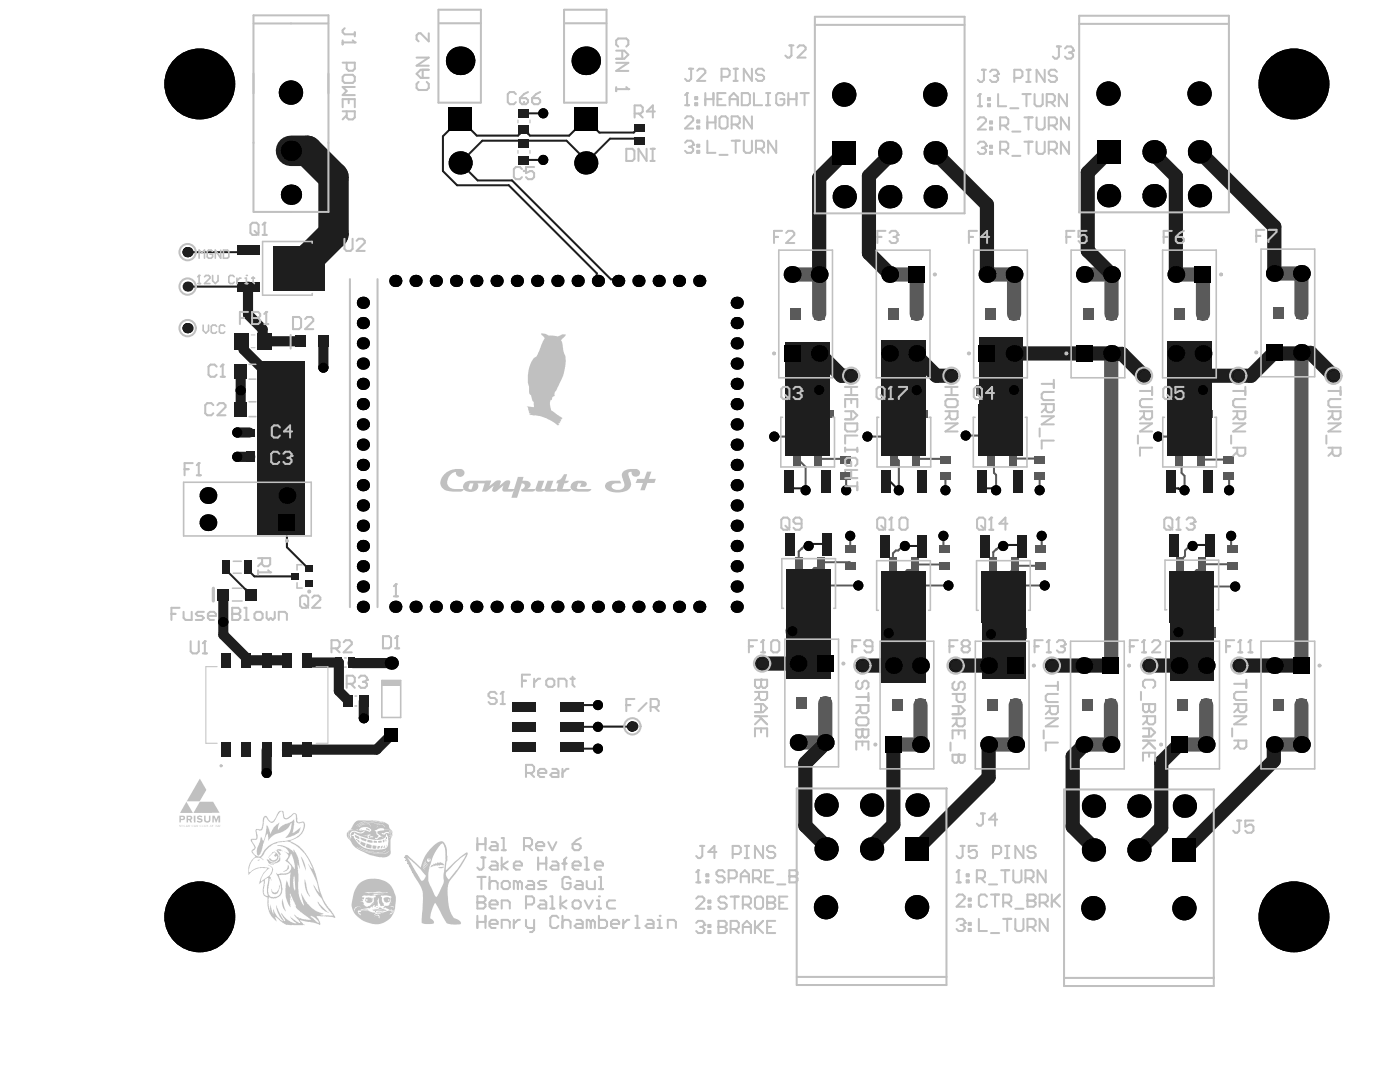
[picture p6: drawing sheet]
<svg xmlns="http://www.w3.org/2000/svg" width="279mm" height="216mm" viewBox="0 0 279 216" stroke-linecap="round" stroke-linejoin="round" font-family="sans-serif">
<g fill="none" stroke="#5a5a5a" stroke-width="2.8">
<path d="M158.1 54.8h5.4v7.8M177.5 54.8h5.5v7.8M197 54.8h5.4v7.8M216.4 54.8h5.4v7.8M234.7 54.8h5.4v7.8M254.3 54.6h5.4v7.8M163.5 77.8h-2.6M180.2 77.8h2.8M199 77.8h3.4M221.8 70.6v62.2M237 77.8h3.1M259.7 70.3v62.5"/>
<path d="M158.2 125.9h2.5M177.4 126.3h2.5M200.9 126.3l-.2 .2h-2.9M235.2 126.1h3.3M164.7 140.3v7.9h-5.4M183.7 140.7v7.9h-5.4M202.7 140.7v7.9h-5.4M221.7 140.7v7.9h-5.4M240.7 140.7v7.9h-5.4M259.7 140.7v7.9h-5.4"/>
</g>
<g fill="none" stroke="#5a5a5a" stroke-width=".4">
<path d="M123.4 55.6v.5M158.6 87.1h-4.1M158.6 82.7h3.9l.2 .2M159 90.7v.6l1.8 1.9v4.6M163.3 91.6h5.2l.2 .1M164.2 86.1v1.8l-.3 .4v1.9l-.6 .5M168.7 94.2l.2 .2v2.4M177.8 87.1h-4.7M178.4 90.5v.6l1 .8v5.9M181.5 82.9h-3.7M182.7 91.6h5.8l.2 .1M183 85.8l-.3 .3v4.4l.6 .6"/>
<path d="M188.7 94.4v2.6M192.7 86.9h3.9l.2 .2M197.8 91l.6 .5v2.8l.4 .5v3M197.8 90.9v.1M200.4 83.3h-3.6M201.9 85.8l.3 .3v4.9l.5 .5h4.8M207.5 94.8v2.6M234.6 87.1h-3.5M235.3 91.6l.5 .5v2.3l.6 .6v2.8M238.3 83.5h-3.7M239.8 85.8l-.2 .2v5.6l.2 .1h5.3M245.1 95l.2 .3v2.5"/>
<path d="M160 109.5h.1M161.4 108.5h-.5l-1.5 1.6v2.1M164.2 116.8h7.1M169.7 112.3l-.1-.1h-5.8v.6l-.6 .5h-.7l-3 3.1v1.7M169.7 106.5v2.4M180.6 108.9h-.4l-.9 .9h-.5l-.6 .6v2M182.6 112.6v.6l-.6 .5h-.9l-2.7 2.7 .1 1.7M182.8 112.6h5.7M183.2 116.8h6.1M188.3 106.7v2.4l.2 .2M200.2 108.7h-.4l-1.6 1.5v2.2M203.4 116.8h5.1"/>
<path d="M207.9 106.9v3.1M207.9 112.9h-4.8l-.5-.5v.8l-3.9 3.9v1M238 108.7h-.4l-1.1 1.2v1.1l-1 1v.6M240.6 116.8l.2 .2h5.7M245.7 106.5v2.4l.2 .2M245.9 112.4l-.1 .2h-6v.6l-.5 .5h-.5l-2.8 2.9v1.5M161 121.1h3.3M180 121.2h3.2M200.2 121.2h3.2M237.4 120.8h3.2"/>
</g>
<g fill="#000">
<circle cx="39.9" cy="16.7" r="7.1"/>
<circle cx="58.1" cy="18.5" r="2.43"/>
<circle cx="91.8" cy="12.1" r="2.85"/>
<circle cx="116.9" cy="12.1" r="2.85"/>
<circle cx="168.5" cy="18.9" r="2.43"/>
<circle cx="186.7" cy="18.9" r="2.43"/>
<circle cx="221.2" cy="18.7" r="2.43"/>
<circle cx="239.4" cy="18.7" r="2.43"/>
<circle cx="258.2" cy="16.7" r="7.1"/>
<circle cx="58.1" cy="30.1" r="2.02"/>
<circle cx="58.1" cy="38.9" r="2.02"/>
<circle cx="91.8" cy="32.5" r="2.31"/>
<circle cx="108.4" cy="22.6" r="1.01"/>
<circle cx="108.4" cy="31.9" r="1.01"/>
<circle cx="116.9" cy="32.5" r="2.31"/>
<circle cx="168.5" cy="39.3" r="2.33"/>
<circle cx="177.6" cy="39.3" r="2.33"/>
<circle cx="177.6" cy="30.5" r="2.33"/>
<circle cx="186.6" cy="39.3" r="2.33"/>
<circle cx="186.6" cy="30.5" r="2.33"/>
<circle cx="221.2" cy="39.1" r="2.33"/>
<circle cx="230.3" cy="30.3" r="2.33"/>
<circle cx="230.3" cy="39.1" r="2.33"/>
<circle cx="239.4" cy="39.1" r="2.33"/>
<circle cx="239.4" cy="30.3" r="2.33"/>
<circle cx="37.4" cy="50.3" r="1.01"/>
<circle cx="78.9" cy="56.1" r="1.21"/>
<circle cx="82.9" cy="56.1" r="1.21"/>
<circle cx="87" cy="56.1" r="1.21"/>
<circle cx="91" cy="56.1" r="1.21"/>
<circle cx="95.1" cy="56.1" r="1.21"/>
<circle cx="99.1" cy="56.1" r="1.21"/>
<circle cx="103.2" cy="56.1" r="1.21"/>
<circle cx="107.2" cy="56.1" r="1.21"/>
<circle cx="111.2" cy="56.1" r="1.21"/>
<circle cx="115.3" cy="56.1" r="1.21"/>
<circle cx="119.3" cy="56.1" r="1.21"/>
<circle cx="123.4" cy="56.1" r="1.21"/>
<circle cx="127.4" cy="56.1" r="1.21"/>
<circle cx="131.5" cy="56.1" r="1.21"/>
<circle cx="135.5" cy="56.1" r="1.21"/>
<circle cx="139.6" cy="56.1" r="1.21"/>
<circle cx="158.1" cy="54.8" r="1.67"/>
<circle cx="163.5" cy="54.8" r="1.67"/>
<circle cx="177.5" cy="54.8" r="1.67"/>
<circle cx="197" cy="54.8" r="1.67"/>
<circle cx="202.4" cy="54.8" r="1.67"/>
<circle cx="216.4" cy="54.8" r="1.67"/>
<circle cx="221.8" cy="54.8" r="1.67"/>
<circle cx="234.7" cy="54.8" r="1.67"/>
<circle cx="254.3" cy="54.6" r="1.67"/>
<circle cx="259.7" cy="54.6" r="1.67"/>
<circle cx="37.4" cy="65.5" r="1.01"/>
<circle cx="48" cy="77.9" r="1.01"/>
<circle cx="64.5" cy="73.4" r="1.01"/>
<circle cx="72.4" cy="60.4" r="1.21"/>
<circle cx="72.4" cy="72.6" r="1.21"/>
<circle cx="72.4" cy="68.5" r="1.21"/>
<circle cx="72.4" cy="64.5" r="1.21"/>
<circle cx="72.4" cy="76.6" r="1.21"/>
<circle cx="147" cy="76.6" r="1.21"/>
<circle cx="147" cy="68.5" r="1.21"/>
<circle cx="147" cy="60.4" r="1.21"/>
<circle cx="147" cy="72.6" r="1.21"/>
<circle cx="147" cy="64.5" r="1.21"/>
<circle cx="163.5" cy="77.8" r="1.01"/>
<circle cx="163.5" cy="70.5" r="1.67"/>
<circle cx="169.9" cy="75" r="1.01"/>
<circle cx="177.5" cy="70.5" r="1.67"/>
<circle cx="183" cy="77.8" r="1.01"/>
<circle cx="183" cy="70.5" r="1.67"/>
<circle cx="189.9" cy="75" r="1.01"/>
<circle cx="202.4" cy="77.8" r="1.01"/>
<circle cx="202.4" cy="70.5" r="1.67"/>
<circle cx="221.8" cy="70.5" r="1.67"/>
<circle cx="228.3" cy="75" r="1.01"/>
<circle cx="234.7" cy="70.5" r="1.67"/>
<circle cx="240.1" cy="77.8" r="1.01"/>
<circle cx="240.1" cy="70.5" r="1.67"/>
<circle cx="247.1" cy="75" r="1.01"/>
<circle cx="259.7" cy="70.3" r="1.67"/>
<circle cx="266.1" cy="75" r="1.01"/>
<circle cx="41.5" cy="98.9" r="1.67"/>
<circle cx="47.4" cy="91.2" r="1.01"/>
<circle cx="47.4" cy="86.3" r="1.01"/>
<circle cx="57.3" cy="98.9" r="1.67"/>
<circle cx="72.4" cy="92.8" r="1.21"/>
<circle cx="72.4" cy="84.7" r="1.21"/>
<circle cx="72.4" cy="96.8" r="1.21"/>
<circle cx="72.4" cy="88.7" r="1.21"/>
<circle cx="72.4" cy="80.6" r="1.21"/>
<circle cx="147" cy="96.8" r="1.21"/>
<circle cx="147" cy="92.8" r="1.21"/>
<circle cx="147" cy="80.6" r="1.21"/>
<circle cx="147" cy="88.7" r="1.21"/>
<circle cx="147" cy="84.7" r="1.21"/>
<circle cx="154.5" cy="87.1" r="1.01"/>
<circle cx="160.8" cy="97.8" r="1.01"/>
<circle cx="168.9" cy="97.8" r="1.01"/>
<circle cx="173.1" cy="87.1" r="1.01"/>
<circle cx="179.4" cy="97.8" r="1.01"/>
<circle cx="188.7" cy="97.8" r="1.01"/>
<circle cx="192.7" cy="86.9" r="1.01"/>
<circle cx="198.8" cy="97.8" r="1.01"/>
<circle cx="207.5" cy="97.8" r="1.01"/>
<circle cx="231.1" cy="87.1" r="1.01"/>
<circle cx="236.4" cy="97.8" r="1.01"/>
<circle cx="245.3" cy="97.8" r="1.01"/>
<circle cx="41.5" cy="104.3" r="1.67"/>
<circle cx="72.4" cy="117" r="1.21"/>
<circle cx="72.4" cy="100.9" r="1.21"/>
<circle cx="72.4" cy="113" r="1.21"/>
<circle cx="72.4" cy="108.9" r="1.21"/>
<circle cx="72.4" cy="104.9" r="1.21"/>
<circle cx="147" cy="117" r="1.21"/>
<circle cx="147" cy="104.9" r="1.21"/>
<circle cx="147" cy="113" r="1.21"/>
<circle cx="147" cy="100.9" r="1.21"/>
<circle cx="147" cy="108.9" r="1.21"/>
<circle cx="161.4" cy="108.9" r="1.01"/>
<circle cx="169.7" cy="106.9" r="1.01"/>
<circle cx="171.3" cy="116.8" r="1.01"/>
<circle cx="180.6" cy="108.9" r="1.01"/>
<circle cx="188.3" cy="106.9" r="1.01"/>
<circle cx="189.3" cy="116.8" r="1.01"/>
<circle cx="200.2" cy="108.9" r="1.01"/>
<circle cx="207.9" cy="106.9" r="1.01"/>
<circle cx="208.5" cy="116.8" r="1.01"/>
<circle cx="238" cy="108.9" r="1.01"/>
<circle cx="245.7" cy="106.9" r="1.01"/>
<circle cx="246.5" cy="117" r="1.01"/>
<circle cx="44.6" cy="124.1" r="1.01"/>
<circle cx="72.4" cy="121.1" r="1.21"/>
<circle cx="78.1" cy="132.3" r="1.32"/>
<circle cx="78.9" cy="121.1" r="1.21"/>
<circle cx="82.9" cy="121.1" r="1.21"/>
<circle cx="87" cy="121.1" r="1.21"/>
<circle cx="91" cy="121.1" r="1.21"/>
<circle cx="95.1" cy="121.1" r="1.21"/>
<circle cx="99.1" cy="121.1" r="1.21"/>
<circle cx="103.2" cy="121.1" r="1.21"/>
<circle cx="107.2" cy="121.1" r="1.21"/>
<circle cx="111.2" cy="121.1" r="1.21"/>
<circle cx="115.3" cy="121.1" r="1.21"/>
<circle cx="119.3" cy="121.1" r="1.21"/>
<circle cx="123.4" cy="121.1" r="1.21"/>
<circle cx="127.4" cy="121.1" r="1.21"/>
<circle cx="131.5" cy="121.1" r="1.21"/>
<circle cx="135.5" cy="121.1" r="1.21"/>
<circle cx="139.6" cy="121.1" r="1.21"/>
<circle cx="147" cy="121.1" r="1.21"/>
<circle cx="152.1" cy="132.4" r="1.01"/>
<circle cx="158.2" cy="125.9" r="1.01"/>
<circle cx="159.3" cy="132.4" r="1.67"/>
<circle cx="172.1" cy="132.8" r="1.01"/>
<circle cx="177.4" cy="126.3" r="1.01"/>
<circle cx="178.3" cy="132.8" r="1.67"/>
<circle cx="183.7" cy="132.8" r="1.67"/>
<circle cx="190.7" cy="132.8" r="1.01"/>
<circle cx="197.3" cy="132.8" r="1.67"/>
<circle cx="197.8" cy="126.5" r="1.01"/>
<circle cx="209.9" cy="132.8" r="1.01"/>
<circle cx="216.3" cy="132.8" r="1.67"/>
<circle cx="229.3" cy="132.8" r="1.01"/>
<circle cx="235.2" cy="126.1" r="1.01"/>
<circle cx="235.3" cy="132.8" r="1.67"/>
<circle cx="240.7" cy="132.8" r="1.67"/>
<circle cx="247.3" cy="132.8" r="1.01"/>
<circle cx="254.3" cy="132.8" r="1.67"/>
<circle cx="53.2" cy="154.2" r="1.01"/>
<circle cx="72.6" cy="143.3" r="1.01"/>
<circle cx="119.3" cy="140.7" r="1.01"/>
<circle cx="119.3" cy="149.4" r="1.01"/>
<circle cx="119.3" cy="145" r="1.01"/>
<circle cx="126.2" cy="145" r="1.01"/>
<circle cx="159.3" cy="148.2" r="1.67"/>
<circle cx="164.7" cy="148.2" r="1.67"/>
<circle cx="183.7" cy="148.6" r="1.67"/>
<circle cx="197.3" cy="148.6" r="1.67"/>
<circle cx="202.7" cy="148.6" r="1.67"/>
<circle cx="216.3" cy="148.6" r="1.67"/>
<circle cx="221.7" cy="148.6" r="1.67"/>
<circle cx="240.7" cy="148.6" r="1.67"/>
<circle cx="254.3" cy="148.6" r="1.67"/>
<circle cx="259.7" cy="148.6" r="1.67"/>
<circle cx="164.9" cy="160.6" r="2.33"/>
<circle cx="164.9" cy="169.4" r="2.33"/>
<circle cx="173.9" cy="160.6" r="2.33"/>
<circle cx="173.9" cy="169.4" r="2.33"/>
<circle cx="183" cy="160.6" r="2.33"/>
<circle cx="218.2" cy="169.6" r="2.33"/>
<circle cx="218.2" cy="160.8" r="2.33"/>
<circle cx="227.3" cy="169.6" r="2.33"/>
<circle cx="227.3" cy="160.8" r="2.33"/>
<circle cx="236.4" cy="160.8" r="2.33"/>
<circle cx="39.9" cy="182.9" r="7.1"/>
<circle cx="164.9" cy="181" r="2.43"/>
<circle cx="183" cy="181" r="2.43"/>
<circle cx="218.2" cy="181.2" r="2.43"/>
<circle cx="236.4" cy="181.2" r="2.43"/>
<circle cx="258.2" cy="182.9" r="7.1"/>
</g>
<g fill="#000">
<path d="M89.5 21.4h4.6v4.7h-4.6z" fill-rule="evenodd"/>
<path d="M114.6 21.4h4.6v4.7h-4.6z" fill-rule="evenodd"/>
<path d="M166.2 28.2h4.6v4.6h-4.6z" fill-rule="evenodd"/>
<path d="M218.9 28h4.7v4.6h-4.7z" fill-rule="evenodd"/>
<path d="M181.3 53.1h3.3v3.3h-3.3z" fill-rule="evenodd"/>
<path d="M238.4 53.1h3.4v3.3h-3.4z" fill-rule="evenodd"/>
<path d="M156.4 68.9h3.3v3.3h-3.3z" fill-rule="evenodd"/>
<path d="M195.3 68.9h3.3v3.3h-3.3z" fill-rule="evenodd"/>
<path d="M214.7 68.9h3.4v3.3h-3.4z" fill-rule="evenodd"/>
<path d="M252.6 68.7h3.4v3.3h-3.4z" fill-rule="evenodd"/>
<path d="M55.6 102.6h3.3v3.4h-3.3z" fill-rule="evenodd"/>
<path d="M163 130.7h3.4v3.4h-3.4z" fill-rule="evenodd"/>
<path d="M201 131.1h3.4v3.4h-3.4z" fill-rule="evenodd"/>
<path d="M220 131.1h3.4v3.4h-3.4z" fill-rule="evenodd"/>
<path d="M258.1 131.1h3.3v3.4h-3.3z" fill-rule="evenodd"/>
<path d="M76.8 145.3h2.6v2.7h-2.6z" fill-rule="evenodd"/>
<path d="M176.6 146.9h3.4v3.3h-3.4z" fill-rule="evenodd"/>
<path d="M233.6 146.9h3.4v3.3h-3.4z" fill-rule="evenodd"/>
<path d="M180.7 167.1h4.6v4.6h-4.6z" fill-rule="evenodd"/>
<path d="M234 167.3h4.7v4.6h-4.7z" fill-rule="evenodd"/>
</g>
<g fill="#5a5a5a">
<path d="M182.4 85.1h1.3v1.5h-1.3z" fill-rule="evenodd"/>
<path d="M183.9 81.9h1.3v1.5h-1.3z" fill-rule="evenodd"/>
<path d="M180.9 81.9h1.2v1.5h-1.2z" fill-rule="evenodd"/>
<path d="M241.1 125.1h1.5v2.1h-1.5z" fill-rule="evenodd"/>
<path d="M237.8 125.1h1.4v2.1h-1.4z" fill-rule="evenodd"/>
<path d="M163.3 124.9h1.4v2.1h-1.4z" fill-rule="evenodd"/>
<path d="M160 124.9h1.4v2.1h-1.4z" fill-rule="evenodd"/>
<path d="M197.5 111.2h1.5v2.7h-1.5z" fill-rule="evenodd"/>
<path d="M201.8 111.2h1.6v2.7h-1.6z" fill-rule="evenodd"/>
<path d="M177.4 111.2h1.6v2.7h-1.6z" fill-rule="evenodd"/>
<path d="M181.8 111.2h1.5v2.7h-1.5z" fill-rule="evenodd"/>
<path d="M158.6 111.2h1.6v2.7h-1.6z" fill-rule="evenodd"/>
<path d="M163 111.2h1.5v2.7h-1.5z" fill-rule="evenodd"/>
<path d="M187.4 112.1h2.1v1.5h-2.1z" fill-rule="evenodd"/>
<path d="M187.4 108.8h2.1v1.4h-2.1z" fill-rule="evenodd"/>
<path d="M244.9 112.1h2v1.5h-2z" fill-rule="evenodd"/>
<path d="M244.9 108.8h2v1.4h-2z" fill-rule="evenodd"/>
<path d="M168.6 112.1h2.1v1.5h-2.1z" fill-rule="evenodd"/>
<path d="M168.6 108.8h2.1v1.4h-2.1z" fill-rule="evenodd"/>
<path d="M206.7 112.1h2v1.5h-2z" fill-rule="evenodd"/>
<path d="M206.7 108.8h2v1.4h-2z" fill-rule="evenodd"/>
<path d="M234.7 111.2h1.5v2.7h-1.5z" fill-rule="evenodd"/>
<path d="M239.1 111.2h1.5v2.7h-1.5z" fill-rule="evenodd"/>
<path d="M194.9 76.8h1.5v2.1h-1.5z" fill-rule="evenodd"/>
<path d="M198.3 76.8h1.4v2.1h-1.4z" fill-rule="evenodd"/>
<path d="M156.8 76.8h1.5v2.1h-1.5z" fill-rule="evenodd"/>
<path d="M160.2 76.8h1.4v2.1h-1.4z" fill-rule="evenodd"/>
<path d="M176.2 76.8h1.4v2.1h-1.4z" fill-rule="evenodd"/>
<path d="M179.5 76.8h1.5v2.1h-1.5z" fill-rule="evenodd"/>
<path d="M236.3 76.8h1.4v2.1h-1.4z" fill-rule="evenodd"/>
<path d="M232.9 76.8h1.5v2.1h-1.5z" fill-rule="evenodd"/>
<path d="M187.6 91h2.1v1.4h-2.1z" fill-rule="evenodd"/>
<path d="M187.6 94.3h2.1v1.5h-2.1z" fill-rule="evenodd"/>
<path d="M195.4 81.9h2.7v1.6h-2.7z" fill-rule="evenodd"/>
<path d="M195.4 86.3h2.7v1.5h-2.7z" fill-rule="evenodd"/>
<path d="M206.5 94.3h2v1.5h-2z" fill-rule="evenodd"/>
<path d="M206.5 91h2v1.4h-2z" fill-rule="evenodd"/>
<path d="M197.1 90.2h1.5v2.7h-1.5z" fill-rule="evenodd"/>
<path d="M201.4 90.2h1.5v2.7h-1.5z" fill-rule="evenodd"/>
<path d="M176.4 81.9h2.7v1.6h-2.7z" fill-rule="evenodd"/>
<path d="M176.4 86.3h2.7v1.5h-2.7z" fill-rule="evenodd"/>
<path d="M157.2 81.9h2.7v1.6h-2.7z" fill-rule="evenodd"/>
<path d="M157.2 86.3h2.7v1.5h-2.7z" fill-rule="evenodd"/>
<path d="M237.7 81.9h1.3v1.5h-1.3z" fill-rule="evenodd"/>
<path d="M240.7 81.9h1.3v1.5h-1.3z" fill-rule="evenodd"/>
<path d="M239.2 85.1h1.3v1.5h-1.3z" fill-rule="evenodd"/>
<path d="M201.3 85.1h1.3v1.5h-1.3z" fill-rule="evenodd"/>
<path d="M202.8 81.9h1.3v1.5h-1.3z" fill-rule="evenodd"/>
<path d="M199.8 81.9h1.3v1.5h-1.3z" fill-rule="evenodd"/>
<path d="M163.6 85.1h1.3v1.5h-1.3z" fill-rule="evenodd"/>
<path d="M165.1 81.9h1.3v1.5h-1.3z" fill-rule="evenodd"/>
<path d="M162.1 81.9h1.2v1.5h-1.2z" fill-rule="evenodd"/>
<path d="M178 139.6h2.1v2.2h-2.1z" fill-rule="evenodd"/>
<path d="M182.7 139.6h2v2.2h-2z" fill-rule="evenodd"/>
<path d="M197 139.6h2.1v2.2h-2.1z" fill-rule="evenodd"/>
<path d="M201.7 139.6h2v2.2h-2z" fill-rule="evenodd"/>
<path d="M159 139.2h2.1v2.2h-2.1z" fill-rule="evenodd"/>
<path d="M163.7 139.2h2v2.2h-2z" fill-rule="evenodd"/>
<path d="M254 139.6h2.1v2.2h-2.1z" fill-rule="evenodd"/>
<path d="M258.7 139.6h2.1v2.2h-2.1z" fill-rule="evenodd"/>
<path d="M235 139.6h2.1v2.2h-2.1z" fill-rule="evenodd"/>
<path d="M239.7 139.6h2.1v2.2h-2.1z" fill-rule="evenodd"/>
<path d="M162.9 116.1h2.7v1.5h-2.7z" fill-rule="evenodd"/>
<path d="M162.9 120.5h2.7v1.5h-2.7z" fill-rule="evenodd"/>
<path d="M160.3 120.5h1.3v1.5h-1.3z" fill-rule="evenodd"/>
<path d="M157.3 120.5h1.3v1.5h-1.3z" fill-rule="evenodd"/>
<path d="M158.8 117.3h1.3v1.5h-1.3z" fill-rule="evenodd"/>
<path d="M200.2 125.3h1.4v2.1h-1.4z" fill-rule="evenodd"/>
<path d="M203.5 125.3h1.5v2.1h-1.5z" fill-rule="evenodd"/>
<path d="M202.1 116.1h2.7v1.5h-2.7z" fill-rule="evenodd"/>
<path d="M202.1 120.5h2.7v1.5h-2.7z" fill-rule="evenodd"/>
<path d="M199.6 120.5h1.2v1.5h-1.2z" fill-rule="evenodd"/>
<path d="M196.5 120.5h1.3v1.5h-1.3z" fill-rule="evenodd"/>
<path d="M198 117.3h1.3v1.5h-1.3z" fill-rule="evenodd"/>
<path d="M254 61.3h2.1v2.3h-2.1z" fill-rule="evenodd"/>
<path d="M258.7 61.3h2.1v2.3h-2.1z" fill-rule="evenodd"/>
<path d="M239 61.5h2.1v2.3h-2.1z" fill-rule="evenodd"/>
<path d="M234.4 61.5h2.1v2.3h-2.1z" fill-rule="evenodd"/>
<path d="M181.9 61.5h2.1v2.3h-2.1z" fill-rule="evenodd"/>
<path d="M177.3 61.5h2v2.3h-2z" fill-rule="evenodd"/>
<path d="M196.7 61.5h2.1v2.3h-2.1z" fill-rule="evenodd"/>
<path d="M201.3 61.5h2.1v2.3h-2.1z" fill-rule="evenodd"/>
<path d="M220.8 61.5h2.1v2.3h-2.1z" fill-rule="evenodd"/>
<path d="M216.1 61.5h2.1v2.3h-2.1z" fill-rule="evenodd"/>
<path d="M162.5 61.5h2v2.3h-2z" fill-rule="evenodd"/>
<path d="M157.8 61.5h2.1v2.3h-2.1z" fill-rule="evenodd"/>
<path d="M216 139.6h2.1v2.2h-2.1z" fill-rule="evenodd"/>
<path d="M220.7 139.6h2v2.2h-2z" fill-rule="evenodd"/>
<path d="M233.2 81.9h2.7v1.6h-2.7z" fill-rule="evenodd"/>
<path d="M233.2 86.3h2.7v1.5h-2.7z" fill-rule="evenodd"/>
<path d="M234.5 90.2h1.5v2.7h-1.5z" fill-rule="evenodd"/>
<path d="M238.9 90.2h1.5v2.7h-1.5z" fill-rule="evenodd"/>
<path d="M244.1 91h2v1.4h-2z" fill-rule="evenodd"/>
<path d="M244.1 94.3h2v1.5h-2z" fill-rule="evenodd"/>
<path d="M236.9 120.5h1.2v1.5h-1.2z" fill-rule="evenodd"/>
<path d="M233.8 120.5h1.3v1.5h-1.3z" fill-rule="evenodd"/>
<path d="M235.4 117.3h1.2v1.5h-1.2z" fill-rule="evenodd"/>
<path d="M179.4 120.5h1.2v1.5h-1.2z" fill-rule="evenodd"/>
<path d="M176.3 120.5h1.3v1.5h-1.3z" fill-rule="evenodd"/>
<path d="M177.8 117.3h1.3v1.5h-1.3z" fill-rule="evenodd"/>
<path d="M239.3 116.1h2.7v1.5h-2.7z" fill-rule="evenodd"/>
<path d="M239.3 120.5h2.7v1.5h-2.7z" fill-rule="evenodd"/>
<path d="M181.9 116.1h2.7v1.5h-2.7z" fill-rule="evenodd"/>
<path d="M181.9 120.5h2.7v1.5h-2.7z" fill-rule="evenodd"/>
<path d="M179.2 125.3h1.5v2.1h-1.5z" fill-rule="evenodd"/>
<path d="M182.6 125.3h1.4v2.1h-1.4z" fill-rule="evenodd"/>
<path d="M182 90.2h1.5v2.7h-1.5z" fill-rule="evenodd"/>
<path d="M177.6 90.2h1.5v2.7h-1.5z" fill-rule="evenodd"/>
<path d="M167.6 94.3h2.1v1.5h-2.1z" fill-rule="evenodd"/>
<path d="M167.6 91h2.1v1.4h-2.1z" fill-rule="evenodd"/>
<path d="M162.6 90.2h1.5v2.7h-1.5z" fill-rule="evenodd"/>
<path d="M158.2 90.2h1.5v2.7h-1.5z" fill-rule="evenodd"/>
</g>
<path d="M58.1 30.1h3.2l5.3 5.2v11.4l-4.8 4.7v.8l-.8 .8h-.7" fill="none" stroke="#1e1e1e" stroke-width="6.1"/>
<g fill="none" stroke="#1e1e1e" stroke-width=".4">
<path d="M104.4 25.9l-1 1.2h-8.3l-3.3-3.4-3.4 3.5v6.9l2.8 2.9h10.3l17.6 17.5v1.3l.2 .3M104.6 22.6h.1M104.6 22.6h3.8M104.6 31.9h.1M104.6 31.9h3.8M127.6 28.1l-.4-.4h-5.5l-4.8 4.8v-.6l-3.8-3.8h-7.9l-.6 .6-.6-.6h-7.7l-4.5 4.4 3.5 3.5h6.9l19.7 19.7h1.2l.3 .4M127.6 25.6h-.3l-.8 .9h-6.9l-2.7-2.8-3.3 3.4h-7.8l-.4-.4v-.2l-.6-.6h-.2M37.4 57.2h12.1M37.4 50.3h10.8M49.5 57.2h.1M60.8 52.4l-1.1 1.1M48 74.2l-.4 .5"/>
<path d="M48.2 68.1l1.2 1.2M48.9 74l-.1 .2M52.7 75.7v.3M49.9 91l.2 .2M52.2 91l.1 .2M157.6 95.4v1.2l.7 .8h1.7l.3 .4h.5M157.8 95l-.2 .3M176.8 95.3l2.6 2.5M196.1 95.2l-.1 .2v1.2l.8 .8h1.2l.4 .4h.4M233.8 96.1v.6l.8 .7 1.6 .1 .5 .5M45.2 113.2v.6l5.4 5.3M49.5 113.2v.6l1.3 1.2h8.1l-.4-.4"/>
<path d="M57.3 100.7v8.5l4.4 4.3M161.4 108.5l3.6 .1M180.6 108.9l3.3 .1M200.2 108.7h3.5l.2 .3M238 108.7h3.4l.1 .2M49.2 131.3v.5M57.3 131.3v.5M61.7 132.2l-.4-.4v.4M69.4 139.7v.2M69.9 131.4v.4M70.2 132.2l.2 .1M78.1 132.3v.4"/>
<path d="M114.1 149l.4 .4h4.8M119.3 140.7h-4.8l-.4 .3M126.2 144.9l-12.1 .1"/>
</g>
<g fill="none" stroke="#1e1e1e" stroke-width="2.8">
<path d="M168.5 30.5l-5 5v19.3M177.6 30.5v.5l-4.2 4.1v15.4l4.1 4.3M186.6 30.5l10.4 10.3v14M221.2 30.3l-4.1 4.1v15.6l4.7 4.8M230.3 30.3v.5l4.4 4.3v19.7M239.4 30.3l14.9 14.9v9.4M163.5 70.5l4.4 4.5h2M183 70.5l.1 .7 3.8 3.8h3M202.4 70.5h19.4M221.8 70.5l2.2 .1 4.3 4.4M221.8 70.5v.1M254.3 70.3l-4.6 4.7h-10.3"/>
<path d="M254.3 70.5h5.1l.2-.2 2 .1 4.5 4.6M163.5 82.8l-2.3 2.3M152.1 132.4h7.2M172.1 132.8h6.2M190.7 132.8h6.6M221.8 132.8h-11.9M229.3 132.8h6M247.3 132.8h12.4M164.7 148.2l-4 4.1v12.5l4.2 4.1v.5M178.3 148.6v16l-4.4 4.3v.5M197.3 148.6v6.5l-14.3 14.3M216.3 148.6l-2.2 2.3v14.1l4.1 4.1v.5"/>
<path d="M235.3 148.6l-3.6 3.5v13.1l-4.4 4.4M254.3 148.6l-.1 3.2-17.8 17.8"/>
</g>
<g fill="none" stroke="#1e1e1e" stroke-width="2">
<path d="M49.5 57.2v5.6l2.9 2.9v2l.4 .4h7.1M48 74.2v7.5M48.2 68.1l.4 .4v1.3l4.1 4.1M64.5 68.1v5.3M47.4 86.3h2.4M47.4 91.2h2.5M53.2 96.6l4.1 4.1M44.6 118.6v8.1l4.6 4.6M49.2 131.8h8.1M61.7 132.2h5.9v5.7l1.8 1.8M70.4 132.3h7.7M72.6 139.9v3.4"/>
<path d="M53.2 149.6v4.6M78.1 146.6l-3 3h-17.8"/>
</g>
<g fill="#1e1e1e">
<path d="M51.4 72.1h9.5v34.6h-9.5z" fill-rule="evenodd"/>
<path d="M233.6 124.1h8.7v11.7h-8.7z" fill-rule="evenodd"/>
<path d="M196 124.1h8.7v11.3h-8.7z" fill-rule="evenodd"/>
<path d="M175.9 124.1h8.9v12.1h-8.9z" fill-rule="evenodd"/>
<path d="M156.9 123.7h8.9v11.7h-8.9z" fill-rule="evenodd"/>
<path d="M233 68.1h8.9v12.7h-8.9z" fill-rule="evenodd"/>
<path d="M175.9 67.9h8.9v23.1h-8.9z" fill-rule="evenodd"/>
<path d="M195.4 67.3h8.6v23.4h-8.6z" fill-rule="evenodd"/>
<path d="M156.7 68.3h8.9v22.4h-8.9z" fill-rule="evenodd"/>
</g>
<g fill="#000">
<circle cx="39.9" cy="16.7" r="7.1"/>
<circle cx="58.1" cy="18.5" r="2.43"/>
<circle cx="91.8" cy="12.1" r="2.85"/>
<circle cx="116.9" cy="12.1" r="2.85"/>
<circle cx="168.5" cy="18.9" r="2.43"/>
<circle cx="186.7" cy="18.9" r="2.43"/>
<circle cx="221.2" cy="18.7" r="2.43"/>
<circle cx="239.4" cy="18.7" r="2.43"/>
<circle cx="258.2" cy="16.7" r="7.1"/>
<circle cx="58.1" cy="30.1" r="2.02"/>
<circle cx="58.1" cy="38.9" r="2.02"/>
<circle cx="91.8" cy="32.5" r="2.31"/>
<circle cx="108.4" cy="22.6" r="1.01"/>
<circle cx="108.4" cy="31.9" r="1.01"/>
<circle cx="116.9" cy="32.5" r="2.31"/>
<circle cx="168.5" cy="39.3" r="2.33"/>
<circle cx="177.6" cy="39.3" r="2.33"/>
<circle cx="177.6" cy="30.5" r="2.33"/>
<circle cx="186.6" cy="39.3" r="2.33"/>
<circle cx="186.6" cy="30.5" r="2.33"/>
<circle cx="221.2" cy="39.1" r="2.33"/>
<circle cx="230.3" cy="30.3" r="2.33"/>
<circle cx="230.3" cy="39.1" r="2.33"/>
<circle cx="239.4" cy="39.1" r="2.33"/>
<circle cx="239.4" cy="30.3" r="2.33"/>
<circle cx="37.4" cy="50.3" r="1.01"/>
<circle cx="78.9" cy="56.1" r="1.21"/>
<circle cx="82.9" cy="56.1" r="1.21"/>
<circle cx="87" cy="56.1" r="1.21"/>
<circle cx="91" cy="56.1" r="1.21"/>
<circle cx="95.1" cy="56.1" r="1.21"/>
<circle cx="99.1" cy="56.1" r="1.21"/>
<circle cx="103.2" cy="56.1" r="1.21"/>
<circle cx="107.2" cy="56.1" r="1.21"/>
<circle cx="111.2" cy="56.1" r="1.21"/>
<circle cx="115.3" cy="56.1" r="1.21"/>
<circle cx="119.3" cy="56.1" r="1.21"/>
<circle cx="123.4" cy="56.1" r="1.21"/>
<circle cx="127.4" cy="56.1" r="1.21"/>
<circle cx="131.5" cy="56.1" r="1.21"/>
<circle cx="135.5" cy="56.1" r="1.21"/>
<circle cx="139.6" cy="56.1" r="1.21"/>
<circle cx="158.1" cy="54.8" r="1.67"/>
<circle cx="163.5" cy="54.8" r="1.67"/>
<circle cx="177.5" cy="54.8" r="1.67"/>
<circle cx="197" cy="54.8" r="1.67"/>
<circle cx="202.4" cy="54.8" r="1.67"/>
<circle cx="216.4" cy="54.8" r="1.67"/>
<circle cx="221.8" cy="54.8" r="1.67"/>
<circle cx="234.7" cy="54.8" r="1.67"/>
<circle cx="254.3" cy="54.6" r="1.67"/>
<circle cx="259.7" cy="54.6" r="1.67"/>
<circle cx="37.4" cy="65.5" r="1.01"/>
<circle cx="48" cy="77.9" r="1.01"/>
<circle cx="64.5" cy="73.4" r="1.01"/>
<circle cx="72.4" cy="60.4" r="1.21"/>
<circle cx="72.4" cy="72.6" r="1.21"/>
<circle cx="72.4" cy="68.5" r="1.21"/>
<circle cx="72.4" cy="64.5" r="1.21"/>
<circle cx="72.4" cy="76.6" r="1.21"/>
<circle cx="147" cy="76.6" r="1.21"/>
<circle cx="147" cy="68.5" r="1.21"/>
<circle cx="147" cy="60.4" r="1.21"/>
<circle cx="147" cy="72.6" r="1.21"/>
<circle cx="147" cy="64.5" r="1.21"/>
<circle cx="163.5" cy="77.8" r="1.01"/>
<circle cx="163.5" cy="70.5" r="1.67"/>
<circle cx="169.9" cy="75" r="1.01"/>
<circle cx="177.5" cy="70.5" r="1.67"/>
<circle cx="183" cy="77.8" r="1.01"/>
<circle cx="183" cy="70.5" r="1.67"/>
<circle cx="189.9" cy="75" r="1.01"/>
<circle cx="202.4" cy="77.8" r="1.01"/>
<circle cx="202.4" cy="70.5" r="1.67"/>
<circle cx="221.8" cy="70.5" r="1.67"/>
<circle cx="228.3" cy="75" r="1.01"/>
<circle cx="234.7" cy="70.5" r="1.67"/>
<circle cx="240.1" cy="77.8" r="1.01"/>
<circle cx="240.1" cy="70.5" r="1.67"/>
<circle cx="247.1" cy="75" r="1.01"/>
<circle cx="259.7" cy="70.3" r="1.67"/>
<circle cx="266.1" cy="75" r="1.01"/>
<circle cx="41.5" cy="98.9" r="1.67"/>
<circle cx="47.4" cy="91.2" r="1.01"/>
<circle cx="47.4" cy="86.3" r="1.01"/>
<circle cx="57.3" cy="98.9" r="1.67"/>
<circle cx="72.4" cy="92.8" r="1.21"/>
<circle cx="72.4" cy="84.7" r="1.21"/>
<circle cx="72.4" cy="96.8" r="1.21"/>
<circle cx="72.4" cy="88.7" r="1.21"/>
<circle cx="72.4" cy="80.6" r="1.21"/>
<circle cx="147" cy="96.8" r="1.21"/>
<circle cx="147" cy="92.8" r="1.21"/>
<circle cx="147" cy="80.6" r="1.21"/>
<circle cx="147" cy="88.7" r="1.21"/>
<circle cx="147" cy="84.7" r="1.21"/>
<circle cx="154.5" cy="87.1" r="1.01"/>
<circle cx="160.8" cy="97.8" r="1.01"/>
<circle cx="168.9" cy="97.8" r="1.01"/>
<circle cx="173.1" cy="87.1" r="1.01"/>
<circle cx="179.4" cy="97.8" r="1.01"/>
<circle cx="188.7" cy="97.8" r="1.01"/>
<circle cx="192.7" cy="86.9" r="1.01"/>
<circle cx="198.8" cy="97.8" r="1.01"/>
<circle cx="207.5" cy="97.8" r="1.01"/>
<circle cx="231.1" cy="87.1" r="1.01"/>
<circle cx="236.4" cy="97.8" r="1.01"/>
<circle cx="245.3" cy="97.8" r="1.01"/>
<circle cx="41.5" cy="104.3" r="1.67"/>
<circle cx="72.4" cy="117" r="1.21"/>
<circle cx="72.4" cy="100.9" r="1.21"/>
<circle cx="72.4" cy="113" r="1.21"/>
<circle cx="72.4" cy="108.9" r="1.21"/>
<circle cx="72.4" cy="104.9" r="1.21"/>
<circle cx="147" cy="117" r="1.21"/>
<circle cx="147" cy="104.9" r="1.21"/>
<circle cx="147" cy="113" r="1.21"/>
<circle cx="147" cy="100.9" r="1.21"/>
<circle cx="147" cy="108.9" r="1.21"/>
<circle cx="161.4" cy="108.9" r="1.01"/>
<circle cx="169.7" cy="106.9" r="1.01"/>
<circle cx="171.3" cy="116.8" r="1.01"/>
<circle cx="180.6" cy="108.9" r="1.01"/>
<circle cx="188.3" cy="106.9" r="1.01"/>
<circle cx="189.3" cy="116.8" r="1.01"/>
<circle cx="200.2" cy="108.9" r="1.01"/>
<circle cx="207.9" cy="106.9" r="1.01"/>
<circle cx="208.5" cy="116.8" r="1.01"/>
<circle cx="238" cy="108.9" r="1.01"/>
<circle cx="245.7" cy="106.9" r="1.01"/>
<circle cx="246.5" cy="117" r="1.01"/>
<circle cx="44.6" cy="124.1" r="1.01"/>
<circle cx="72.4" cy="121.1" r="1.21"/>
<circle cx="78.1" cy="132.3" r="1.32"/>
<circle cx="78.9" cy="121.1" r="1.21"/>
<circle cx="82.9" cy="121.1" r="1.21"/>
<circle cx="87" cy="121.1" r="1.21"/>
<circle cx="91" cy="121.1" r="1.21"/>
<circle cx="95.1" cy="121.1" r="1.21"/>
<circle cx="99.1" cy="121.1" r="1.21"/>
<circle cx="103.2" cy="121.1" r="1.21"/>
<circle cx="107.2" cy="121.1" r="1.21"/>
<circle cx="111.2" cy="121.1" r="1.21"/>
<circle cx="115.3" cy="121.1" r="1.21"/>
<circle cx="119.3" cy="121.1" r="1.21"/>
<circle cx="123.4" cy="121.1" r="1.21"/>
<circle cx="127.4" cy="121.1" r="1.21"/>
<circle cx="131.5" cy="121.1" r="1.21"/>
<circle cx="135.5" cy="121.1" r="1.21"/>
<circle cx="139.6" cy="121.1" r="1.21"/>
<circle cx="147" cy="121.1" r="1.21"/>
<circle cx="152.1" cy="132.4" r="1.01"/>
<circle cx="158.2" cy="125.9" r="1.01"/>
<circle cx="159.3" cy="132.4" r="1.67"/>
<circle cx="172.1" cy="132.8" r="1.01"/>
<circle cx="177.4" cy="126.3" r="1.01"/>
<circle cx="178.3" cy="132.8" r="1.67"/>
<circle cx="183.7" cy="132.8" r="1.67"/>
<circle cx="190.7" cy="132.8" r="1.01"/>
<circle cx="197.3" cy="132.8" r="1.67"/>
<circle cx="197.8" cy="126.5" r="1.01"/>
<circle cx="209.9" cy="132.8" r="1.01"/>
<circle cx="216.3" cy="132.8" r="1.67"/>
<circle cx="229.3" cy="132.8" r="1.01"/>
<circle cx="235.2" cy="126.1" r="1.01"/>
<circle cx="235.3" cy="132.8" r="1.67"/>
<circle cx="240.7" cy="132.8" r="1.67"/>
<circle cx="247.3" cy="132.8" r="1.01"/>
<circle cx="254.3" cy="132.8" r="1.67"/>
<circle cx="53.2" cy="154.2" r="1.01"/>
<circle cx="72.6" cy="143.3" r="1.01"/>
<circle cx="119.3" cy="140.7" r="1.01"/>
<circle cx="119.3" cy="149.4" r="1.01"/>
<circle cx="119.3" cy="145" r="1.01"/>
<circle cx="126.2" cy="145" r="1.01"/>
<circle cx="159.3" cy="148.2" r="1.67"/>
<circle cx="164.7" cy="148.2" r="1.67"/>
<circle cx="183.7" cy="148.6" r="1.67"/>
<circle cx="197.3" cy="148.6" r="1.67"/>
<circle cx="202.7" cy="148.6" r="1.67"/>
<circle cx="216.3" cy="148.6" r="1.67"/>
<circle cx="221.7" cy="148.6" r="1.67"/>
<circle cx="240.7" cy="148.6" r="1.67"/>
<circle cx="254.3" cy="148.6" r="1.67"/>
<circle cx="259.7" cy="148.6" r="1.67"/>
<circle cx="164.9" cy="160.6" r="2.33"/>
<circle cx="164.9" cy="169.4" r="2.33"/>
<circle cx="173.9" cy="160.6" r="2.33"/>
<circle cx="173.9" cy="169.4" r="2.33"/>
<circle cx="183" cy="160.6" r="2.33"/>
<circle cx="218.2" cy="169.6" r="2.33"/>
<circle cx="218.2" cy="160.8" r="2.33"/>
<circle cx="227.3" cy="169.6" r="2.33"/>
<circle cx="227.3" cy="160.8" r="2.33"/>
<circle cx="236.4" cy="160.8" r="2.33"/>
<circle cx="39.9" cy="182.9" r="7.1"/>
<circle cx="164.9" cy="181" r="2.43"/>
<circle cx="183" cy="181" r="2.43"/>
<circle cx="218.2" cy="181.2" r="2.43"/>
<circle cx="236.4" cy="181.2" r="2.43"/>
<circle cx="258.2" cy="182.9" r="7.1"/>
</g>
<g fill="#000">
<path d="M89.5 21.4h4.6v4.7h-4.6z" fill-rule="evenodd"/>
<path d="M114.6 21.4h4.6v4.7h-4.6z" fill-rule="evenodd"/>
<path d="M166.2 28.2h4.6v4.6h-4.6z" fill-rule="evenodd"/>
<path d="M218.9 28h4.7v4.6h-4.7z" fill-rule="evenodd"/>
<path d="M181.3 53.1h3.3v3.3h-3.3z" fill-rule="evenodd"/>
<path d="M238.4 53.1h3.4v3.3h-3.4z" fill-rule="evenodd"/>
<path d="M156.4 68.9h3.3v3.3h-3.3z" fill-rule="evenodd"/>
<path d="M195.3 68.9h3.3v3.3h-3.3z" fill-rule="evenodd"/>
<path d="M214.7 68.9h3.4v3.3h-3.4z" fill-rule="evenodd"/>
<path d="M252.6 68.7h3.4v3.3h-3.4z" fill-rule="evenodd"/>
<path d="M55.6 102.6h3.3v3.4h-3.3z" fill-rule="evenodd"/>
<path d="M163 130.7h3.4v3.4h-3.4z" fill-rule="evenodd"/>
<path d="M201 131.1h3.4v3.4h-3.4z" fill-rule="evenodd"/>
<path d="M220 131.1h3.4v3.4h-3.4z" fill-rule="evenodd"/>
<path d="M258.1 131.1h3.3v3.4h-3.3z" fill-rule="evenodd"/>
<path d="M76.8 145.3h2.6v2.7h-2.6z" fill-rule="evenodd"/>
<path d="M176.6 146.9h3.4v3.3h-3.4z" fill-rule="evenodd"/>
<path d="M233.6 146.9h3.4v3.3h-3.4z" fill-rule="evenodd"/>
<path d="M180.7 167.1h4.6v4.6h-4.6z" fill-rule="evenodd"/>
<path d="M234 167.3h4.7v4.6h-4.7z" fill-rule="evenodd"/>
</g>
<g fill="#1e1e1e">
<path d="M103.5 21.7h2.1v1.7h-2.1z" fill-rule="evenodd"/>
<path d="M103.5 25h2.1v1.7h-2.1z" fill-rule="evenodd"/>
<path d="M103.5 31.1h2.1v1.7h-2.1z" fill-rule="evenodd"/>
<path d="M103.5 27.8h2.1v1.7h-2.1z" fill-rule="evenodd"/>
<path d="M54.5 49.1h10.4v8.9h-10.4z" fill-rule="evenodd"/>
<path d="M47.2 56.2h4.6v2h-4.6z" fill-rule="evenodd"/>
<path d="M47.2 48.9h4.6v2h-4.6z" fill-rule="evenodd"/>
<path d="M51.5 72.7h2.4v2.9h-2.4z" fill-rule="evenodd"/>
<path d="M46.8 72.7h2.4v2.9h-2.4z" fill-rule="evenodd"/>
<path d="M66.9 131.1h1.4v2.2h-1.4z" fill-rule="evenodd"/>
<path d="M69.6 131.1h1.3v2.2h-1.3z" fill-rule="evenodd"/>
<path d="M71.6 138.7h2v2.3h-2z" fill-rule="evenodd"/>
<path d="M68.5 138.7h1.9v2.3h-1.9z" fill-rule="evenodd"/>
<path d="M102.2 144h4.8v2h-4.8z" fill-rule="evenodd"/>
<path d="M111.7 144h4.8v2h-4.8z" fill-rule="evenodd"/>
<path d="M111.7 148h4.8v1.9h-4.8z" fill-rule="evenodd"/>
<path d="M102.2 148h4.8v1.9h-4.8z" fill-rule="evenodd"/>
<path d="M111.7 140.1h4.8v1.9h-4.8z" fill-rule="evenodd"/>
<path d="M102.2 140.1h4.8v1.9h-4.8z" fill-rule="evenodd"/>
<path d="M58.1 114.4h1.6v1.2h-1.6z" fill-rule="evenodd"/>
<path d="M60.9 115.9h1.6v1.3h-1.6z" fill-rule="evenodd"/>
<path d="M60.9 112.9h1.6v1.2h-1.6z" fill-rule="evenodd"/>
<path d="M48.8 111.8h1.5v2.7h-1.5z" fill-rule="evenodd"/>
<path d="M44.4 111.8h1.5v2.7h-1.5z" fill-rule="evenodd"/>
<path d="M51.4 66.5h2.8v3.2h-2.8z" fill-rule="evenodd"/>
<path d="M46.8 66.5h2.8v3.2h-2.8z" fill-rule="evenodd"/>
<path d="M63.5 67h2.1v2.2h-2.1z" fill-rule="evenodd"/>
<path d="M58.9 67h2v2.2h-2z" fill-rule="evenodd"/>
<path d="M43.4 117.5h2.4v2.3h-2.4z" fill-rule="evenodd"/>
<path d="M48.9 117.5h2.4v2.3h-2.4z" fill-rule="evenodd"/>
<path d="M156.6 93.8h1.9v4.6h-1.9z" fill-rule="evenodd"/>
<path d="M163.8 93.8h2v4.6h-2z" fill-rule="evenodd"/>
<path d="M156.8 80.7h8.8v10.4h-8.8z" fill-rule="evenodd"/>
<path d="M195 93.8h2v4.6h-2z" fill-rule="evenodd"/>
<path d="M202.2 93.8h2v4.6h-2z" fill-rule="evenodd"/>
<path d="M195.2 80.7h8.8v10.4h-8.8z" fill-rule="evenodd"/>
<path d="M233 80.7h8.8v10.4h-8.8z" fill-rule="evenodd"/>
<path d="M240 93.8h2v4.6h-2z" fill-rule="evenodd"/>
<path d="M232.8 93.8h2v4.6h-2z" fill-rule="evenodd"/>
<path d="M176 80.7h8.8v10.4h-8.8z" fill-rule="evenodd"/>
<path d="M183 93.8h2v4.6h-2z" fill-rule="evenodd"/>
<path d="M175.8 93.8h2v4.6h-2z" fill-rule="evenodd"/>
<path d="M164 106.3h2v4.5h-2z" fill-rule="evenodd"/>
<path d="M156.8 106.3h2v4.5h-2z" fill-rule="evenodd"/>
<path d="M157 113.6h8.8v10.3h-8.8z" fill-rule="evenodd"/>
<path d="M195.8 114h8.9v10.3h-8.9z" fill-rule="evenodd"/>
<path d="M195.6 106.7h2v4.5h-2z" fill-rule="evenodd"/>
<path d="M202.9 106.7h2v4.5h-2z" fill-rule="evenodd"/>
<path d="M233.4 113.9h8.9v10.3h-8.9z" fill-rule="evenodd"/>
<path d="M233.2 106.6h2v4.5h-2z" fill-rule="evenodd"/>
<path d="M240.5 106.6h2v4.5h-2z" fill-rule="evenodd"/>
<path d="M126.5 27.3h2.2v1.5h-2.2z" fill-rule="evenodd"/>
<path d="M126.5 24.9h2.2v1.5h-2.2z" fill-rule="evenodd"/>
<path d="M52.3 148.2h1.9v2.8h-1.9z" fill-rule="evenodd"/>
<path d="M44.2 148.2h1.9v2.8h-1.9z" fill-rule="evenodd"/>
<path d="M48.2 148.2h1.9v2.8h-1.9z" fill-rule="evenodd"/>
<path d="M56.3 148.2h1.9v2.8h-1.9z" fill-rule="evenodd"/>
<path d="M60.3 148.2h2v2.8h-2z" fill-rule="evenodd"/>
<path d="M60.3 130.3h2v2.9h-2z" fill-rule="evenodd"/>
<path d="M56.3 130.3h1.9v2.9h-1.9z" fill-rule="evenodd"/>
<path d="M52.3 130.3h1.9v2.9h-1.9z" fill-rule="evenodd"/>
<path d="M48.2 130.3h1.9v2.9h-1.9z" fill-rule="evenodd"/>
<path d="M44.2 130.3h1.9v2.9h-1.9z" fill-rule="evenodd"/>
<path d="M49.5 85.6h1.3v1.4h-1.3z" fill-rule="evenodd"/>
<path d="M51.6 85.6h1.3v1.4h-1.3z" fill-rule="evenodd"/>
<path d="M49.2 90.1h1.8v2.1h-1.8z" fill-rule="evenodd"/>
<path d="M51.4 90.1h1.8v2.1h-1.8z" fill-rule="evenodd"/>
<path d="M51.5 80.2h2.4v2.9h-2.4z" fill-rule="evenodd"/>
<path d="M46.8 80.2h2.4v2.9h-2.4z" fill-rule="evenodd"/>
<path d="M182.9 106.7h2v4.5h-2z" fill-rule="evenodd"/>
<path d="M175.7 106.7h2v4.5h-2z" fill-rule="evenodd"/>
<path d="M175.9 114h8.8v10.3h-8.8z" fill-rule="evenodd"/>
</g>
<g fill="#1e1e1e">
<circle cx="126.2" cy="144.9" r="1.01"/>
<circle cx="37.4" cy="65.5" r="1.01"/>
<circle cx="266.1" cy="75" r="1.01"/>
<circle cx="247.1" cy="75" r="1.01"/>
<circle cx="228.3" cy="75" r="1.01"/>
<circle cx="189.9" cy="75" r="1.01"/>
<circle cx="169.9" cy="75" r="1.01"/>
<circle cx="172.1" cy="132.8" r="1.01"/>
<circle cx="247.3" cy="132.8" r="1.01"/>
<circle cx="229.3" cy="132.8" r="1.01"/>
<circle cx="209.9" cy="132.8" r="1.01"/>
<circle cx="190.7" cy="132.8" r="1.01"/>
<circle cx="152.1" cy="132.4" r="1.01"/>
<circle cx="37.4" cy="50.3" r="1.01"/>
<circle cx="37.4" cy="57.2" r="1.01"/>
</g>
<g fill="#c0c0c0">
<path d="M108.1 66.5l1 .2 .3 .3 1.8 .1 1-.4 .7 .1-.1 .3-.8 .8 .2 .5 .2 1.4 .4 1.2 .1 1-.4 2.5-1.3 3.1-.3 .5h-.1l-.2 .5 .1 .4-.5 .3-.1 .6-.2-.1-.1 .4 .2 1.7 2.2 1.5 .1 .1-.4 .2 .1 .4-.3-.1 .1 .2-.1 .1 .1 .1-.4 .1 .2 .3h-.2v.1l-1.2-.8-1.2-.7-1.2-.4-2.1-.3-.1-.2 .3-.1-.4-.1 .1-.2-.2-.1 .2-.1-.2-.2v-.4l-.3-.1h1.5l-.1-1-.2-.2-.3-1-.3-.3-.1-.4v-1.2l-.3-.7v-1.6l.6-2.4 .6-.9 .6-.4 1.2-2.9 .4-.6-.2-.4-.5-.4z"/>
<path d="M87.5 173l1-.1 .1 .2-.4 .1h-.5z"/>
<path d="M86.2 172.6h.2l.1-.3 .3 .1 .1-.2 .2 .1 .2-.3 .2 .2 .1-.2 .1 .2 .3-.2v.2l.2-.1v.2l.2-.2v.3h.2v.3l-.7-.1-.2 .1-.2-.1-.1 .2-.3-.2-.1 .2-.2-.1-.1 .2-.2-.2-.1 .2-.1-.1-.4 .3z"/>
<path d="M39.8 160h2.7l1.3 2.2h-5.2z"/>
<path d="M42.4 162.8h.4l.3 .7 .3-.7h.5v1.3h-.3v-.9l-.4 .9h-.2l-.3-.9v.9h-.3z"/>
<path d="M40.7 162.8h.3v.8l.2 .3 .5-.2v-.9h.3v.9l-.2 .3-.6 .2-.4-.3z"/>
<path d="M42 164.6h.1l.1 .4h-.3v-.2l.2 .1z"/>
<path d="M42.3 164.6h.3l-.1 .1v.3z"/>
<path d="M39.8 155.4l1.4 2.2-.1 .3-1.3 2h-2.5z"/>
<path d="M37.2 160l1.3 2.2h-2.6z"/>
<path d="M42.9 164.6l.1 .4z"/>
<path d="M38.4 164.6l.2 .1z"/>
<path d="M40 164.6l.2 .1z"/>
<path d="M43.2 164.6l.2 .1z"/>
<path d="M39.4 162.8l.3-.1 .7 .1-.1 .3-.5-.1-.2 .2 .7 .2 .1 .2-.2 .5h-.8a.16 .16 0 0 1-.1-.2 .16 .16 0 0 1 .3-.1l.3 .1 .2-.3-.8-.2z"/>
<path d="M38.7 162.8h.3v1.3h-.3z"/>
<path d="M43.6 164.6v.4l.2-.1 .1-.3v.4h-.3z"/>
<path d="M38.8 164.6h.2l.1 .4h-.4l.1-.3 .2 .2z"/>
<path d="M40.7 164.6l.1 .4 .2-.1 .1-.3-.1 .4h-.3z"/>
<path d="M41.2 164.6l.3 .1h-.2v.1h.2l-.2 .2 .2-.1v.1h-.3z"/>
<path d="M35.8 164.6h.3l-.2 .2h.2v.2h-.3h.3l-.3-.2z"/>
<path d="M43.1 164.7l.3 .1v.2h-.3h.2z"/>
<path d="M39.8 164.7h.2v.3h.2h-.3z"/>
<path d="M38.3 164.7v.2l.3 .1-.4-.1z"/>
<path d="M36.8 164.6v.4h.2h-.2z"/>
<path d="M40.4 164.6v.4h.2h-.2z"/>
<path d="M51.5 171.6l.3-.1-.1 .2h-.3z"/>
<path d="M60.8 175.5l.3 .8 .2 1.4 .6 1.3-.5-.6-.4-.9-.2-1z"/>
<path d="M57.4 172.6l.3 .3-.1 .5-.4 .4-.7 .2 .8-.6z"/>
<path d="M54.1 177.4l.4 .6 .7 .1 .4-.6 .1-.9 .1 .1-.1 1-.5 .7-.8-.1-.2-.3z"/>
<path d="M60 170.9l.8 1.3 .2 1.5z"/>
<path d="M56.3 179.3l.4 1.7 .4 .9-.5-.5-.3-.7z"/>
<path d="M63.4 179.9l2.2 2.3-.8-.4-.8-.7z"/>
<path d="M54.3 170l.5-.1 .1 .2h.2l.4 .4 .1 .5-.1 .4-.5 .5-.4 .1-.5-.2a.33 .33 0 0 1-.3-.2 .33 .33 0 0 1 .1-.4l.3 .4 .6 .1 .4-.2 .2-.7-.1-.1-.2 .2h-.2a.36 .36 0 0 1 .1-.5 .28 .28 0 0 0-.2-.3 .28 .28 0 0 0-.3 .1l-1 .9z"/>
<path d="M53.2 164.6l.5 .8 .3 1 .6-1.3 1-.9h.2l-.3 .8v.6l.8-.9 1.9-.7 .5-.5 .1 .6-.4 2.1 .7-.3 .8-.8 .1 .1-.3 .8-.4 .4h-.2l-.6 .4-1.3 .4h-.2l.6-.7 .4-.9 .2-1v-.4l-.6 .9-.5 .5-1 .5-.5 .1-1.1 .5-.8 .7-.1 .4-.1-1.2-.2-.2-.3 .6-.5 1.4-.3 1.4-.4 .8-.3 .1-.2-.3-.1-.6 .8-2 .1-.8 .2 .2 .1 .4a.27 .27 0 0 0 .3 0 .27 .27 0 0 0 .1-.3l.3-1.4z"/>
<path d="M55 169.6l1-.2 .2 .1-.2 .2 .4 .1-.9-.1 .5 .8v.1l-.2-.1 .1 1.2-.2 .3-.6 .3-1.2-.1 .2 .3h.6v.1l-.6-.1-.6-.3-.3-.7 .5 .1 .3 .4 .8 .2 .7-.5 .3-.5-.2-.8-.3-.5 .1-.1z"/>
<path d="M77.5 179.6h.2z"/>
<path d="M73 179.9l.1 .1z"/>
<path d="M75.6 181.2h.1v-.2l.6 .2-.5 .2-.2-.1z"/>
<path d="M75.1 181.1l.5-.1-.3 .2z"/>
<path d="M73.2 179.5l.1 .1h-.2z"/>
<path d="M73 180.8l.2 .1z"/>
<path d="M74.4 181.7l2.8-.1-.4 .2-.5 .1-.8-.2-1 .1z"/>
<path d="M74.4 181.4h2l.6 .1-1.7 .1z"/>
<path d="M76.5 167.6l.2-.1-.1 .6h-.2z"/>
<path d="M77.2 168.5l-.2 .5z"/>
<path d="M73.1 165.3l.6 .1 .1 .3-.7-.2z"/>
<path d="M74.6 167.8h.6l.1 .3-.7 .1z"/>
<path d="M76.9 167.3l.2 .3v.3h-.2z"/>
<path d="M75.5 167.8h.6l.1 .3-.7 .1z"/>
<path d="M72 165.5l.2-.1z"/>
<path d="M76.1 168.8h.3l-.1 .4-.3 .1z"/>
<path d="M71.2 167.5l.6 .3-.1 .4z"/>
<path d="M73.4 167.5l.9 .2v.4l-.9-.1z"/>
<path d="M74.4 168.7l.7 .1v.5h-.7z"/>
<path d="M76.7 168.8l.1-.1v.3l.1 .1-.4 .1z"/>
<path d="M75.3 168.9l.5-.1a.41 .41 0 0 1-.5 .6z"/>
<path d="M73.2 168.3l.9 .3v.6l-1.1-.1z"/>
<path d="M72 167.9l1 .4-.2 .6-.9-.5z"/>
<path d="M71.9 167.1l1.2 .4v.4l-.9-.3z"/>
<path d="M70.8 166.6l.8 .3 .1 .6-.7-.4z"/>
<path d="M80.8 170.7l.3-.1 .3 .1 2.6 2.4 .7-2.1 .9-1.3 1.6-1.5 .7-.3h.4l.7 .8 .2 .8v1.1l.2 .8-.3 .6-.1 1.7 2.8-2.7 1.2-.9h.3l-.1 .8-1.3 2.2-2.3 2.9-.3 1.1 .1 2.5 .5 2.3 .7 1.3 .9 .3 .4 .4 .1 .2-.1 .3-1.9 .1-.8-.3-2.3-4.1-.6 1.2-.5 1.9 .7 .5 .1 .5-.4 .2h-1.2l-.8-.3 .2-4.4-.1-1.9-.6-1.5-1.7-2.6-1.2-2.5zM85.5 171.4v.1h.1zM89.2 171v.7l.1-.3zM85.7 171.2l.1 .2v.5l.1-.5zM85.3 171.4l-.1 .4 .4 .2 .2-.2v-.3l-.3 .1-.1-.2 .2-.1zM84.9 171.7v.5l.5 .4-.3-.4zM84.7 171.9l.2 .6 .4 .2-.4-.3zM84.6 172.2l.1 .6 .5 .2-.4-.3zM84.5 172.5l.1 .5 .4 .2-.4-.2zM84.4 172.9l.1 .4 .4 .2zM90.8 172.2l-1.8 1.9 .1 .8 .4 .6 1.8-2.1 1.7-2.9-1 .6zM81.3 171.1l2.6 4.5 .3 .2 .2-.1 .3-.3 .3-.7-1-1.2zM87.9 168.5l-1.4 2.2-.8 2.2-.2 1.4 .1 1.7 1.1 2.6 .4 .4 .5-.8 1-2.4-.1-1.3 .4-2.8v-1.8l-.4-1.5-.3-.1z"/>
<path d="M37.2 164.6h.2l.1 .4h-.4zM37.2 164.7v.2h.2v-.2z"/>
<path d="M37.2 162.8h1l.2 .3-.1 .3a.37 .37 0 0 0-.2 .3 .37 .37 0 0 0 .2 .4h-.3l-.2-.5h-.3v.5h-.3zM37.5 163l.1 .4h.3l.2-.2-.1-.2z"/>
<path d="M35.8 162.8h.8l.3 .3v.4l-.8 .1v.5h-.3zM36.1 163v.4l.5-.1-.1-.3z"/>
<path d="M36.3 164.6l.3 .1v.3l-.4-.1zM36.3 164.7v.3h.2l.1-.3z"/>
<path d="M37.6 164.6l.4 .1-.1 .3-.1-.1-.2 .1zM37.7 164.7v.1h.2v-.1z"/>
<path d="M39.2 164.6l.4 .1-.1 .3-.1-.1-.2 .1zM39.3 164.7v.1h.2v-.1z"/>
<path d="M52.7 162.9h.5l.7 1h.6l.4-.6 .6-1.2 .3-.3h.7l.3 1.4 .5 .1 1.1-1 .4-.1 .4 .3 .1 1.3 .2 .3h.5l.4-.2 .3 .1 .2 .5-.1 .7-.4 1.1-1 .9-1.4 .5v.3l.8 .2 1.1 .8 1.7 2.1 1.3 2.7 .6 2.5v.2h.1l.3 1.5 .6 1.4 .7 1.3 .3 .2v.1l1 1.3 .4 .6v.3l-.9-.3-2.8-.1 .1 .3 .2 .1 .3 .6 .2 .5-.1 .2-1.1-.4-1.8-.2-1-.3h-.1v.2l.9 .8-3.7-.1-1.1-.6-.6-.7-.5-.2 .2 .9-1-1.1-.3-.5-.4-1.5v-1.7l-.6-.3-.3-.4 .1-2.7-.9 .7 .6-1.7 1-1.4-1.2-.1-1.1 .2-.6 .4-.8 .8v-1.5l.2-.7 .4-.8 .7-.6-.1-.4-.5-.5a.52 .52 0 0 1 .2-.7l.3-.1v-.3l-.8-1.2v-.3l1.2-.2-.2-1.8 1.2-.1 .2-.5 .1-1.6zM52.9 163.1l-.3 .5-.2 1.9-.2 .2h-.7a.21 .21 0 0 0-.3 0 .21 .21 0 0 0 .1 .3l.1 .6v.8l-.2 .2-.9-.1v.4l.7 1.2-.2 .5-.3 .1-.1 .3 .8 .8 .6 .1 .5-.3 .5-1 1.4-1.2 1.1-.4 1.9-.2 1.1-.3 .8-.4 .9-.8 .4-.6 .3-1.3-.2-.3-.6 .2-.7-.2-.2-1.4a.29 .29 0 0 0-.2-.3 .29 .29 0 0 0-.4 .2l-.8 .7-.7 .2-.4-.4-.1-1-.1-.2h-.3l-.5 .5-.5 1.2-.5 .6-.7-.2-.6-.8zM50.6 171.4l-.7 1.1-.2 .9 .1 .7 .8-.7 .8-.3 1.4-.1 1 .2-1.1 1-.6 1.3a.17 .17 0 0 0-.1 .2 .17 .17 0 0 0 .2 .1 .17 .17 0 0 0 .1-.1l1.3-.8 .6-.8 .1-.9-.4-.4-.5-.2 .1-.1 .7 .4 .3 .5-.2 .8-.5 .7 .3 .2v.7l-.1-.5h-.2l-.3 2 .1 1.2 .2 .4 .8 .2 .9-.3 .6-.8v-.9l-.3-1.3-.7-1.6 .5 .2 .3-.1h1.3l.6-.4 .3-.6v-.5l-.4-.5-.5-.4a.21 .21 0 0 1-.2-.2 .21 .21 0 0 1 .2-.2l.4-.8-.4-.5-.4-.3 .8 .4 .1-.1-.2-.4-.5-.7-.9-.3h-.7v-.2h.8l.8 .3 1.2 .7 .3 .4 .2-.1-.2-.4h.1l.9 1.6 .3 1.7-.1 .6-.1-.7-.3-.2 .3 1.8v4l.3 1.2 .6 1.1 .2 .1v-.2l-.6-2.3 1.2 2 1.1 1.2 1.4 .8 .8 .1-.7 .3 2.4 .1a.34 .34 0 0 0-.2-.5l-1.3-1.7-.6-1.3-.6-.5-1-1.7-.1-.5 .8 1.3 .5 .3-.6-2.2-1.7-3.5 .9 1-.8-1.8-.7-1.2-1.9-1.8-1.5-.7-2 .2-.5 .3h-.4l-.4 .2-1.2 1.2-.4 .8-.5 .4 .5 .6-.6-.4-.4-.1h-.5zM58.7 170v.1zM59.3 172.3l.2 .1zM58 170.4l-.5 1.1a.27 .27 0 0 0-.1 .3 .27 .27 0 0 0 .3 .1l1.1 1.5 .1-.8-.2-1-.5-1.2zM57.9 174.1l.1 .1zM55.7 174.6l-.1 .2 .7 1.6v1.7l-.4 .7-.8 .4-.6 .1-.7-.3-.2 .1-.1 1.2 .3 1.3h.2v-1.1v.5l.5 1.3h.1v-.9l.6 1.4 1.2 1.1v-.3l-.4-.3-.6-1.2-.3-1.4 .8 1.9 .8 1.2h.2v-.2l-.7-1.1-.1-.3 1.2 1.3 1.5 .8 .4-.1-1.1-.9-.2-.5 .2 .4 .1-.1 1 .9 .1-.1 .4 .3 .2-.1-1-1.1-.2-.5 .5 .5h.4v.3l.4-.1 .4 .2 1.2 .2 .5-.1-2.1-1.5-1.2-1.2 .3 .2v-.3l-1.1-2.4-.2 .2 .4 1.1-.3-.5 .1 1.9-.5-.7-.5-1.4v-2.4l.3-.8 .3 1.1 .1 .3 .2-.1v-1.8l.1-1-.1-.1-.8 .5zM58.6 174.9l-.1 1.7 .2 .8 .2 .3 .1-.5-.2-2.2-.1-.2zM52.9 175.5l-.3 2.6 .3 .5 .5 .2-.1-1.9 .2-1v-.7h-.2zM53.9 181.7l.1 .1zM62 182.7v.1l.3 .4 .1-.1 .6 .8 .5 .3 .2-.1-.3-.5-.6-.5z"/>
<path d="M71.5 176.5l.7-.6 .9-.4 1.8-.2 1.8 .5 1.2 .8 .6 1 .5 1.1v1.2l-.3 2-.8 1.4-1.4 .9-.9 .2h-.8l-2.2-.6-1.6-1.2-.7-1.1-.1-1.1 .5-2.4zM74.5 178.3l.3 .2h-.5l.2 .1 2.2-.2zM76.2 178.6h.1zM72.3 178.8v.3h.4l-.1 .4-.3-.1 .1 .4-.5 .1h.5l.2 .6h-.3h.4l.6 .5 .2-.1-.1-.1 .5-.1 .7-.8v.2l-.1-.9 .4-.2 .1-.3-2.4-.1zM71.5 181.7l-.1 .5 .6 .4v-.3h-.3l-.1-.3h.4l.1-.2 .5-.1h.9l.7 .3 .6 .1-.1 .1 .7-.3 1.1 .2 1-.4 .8 .2-.1-.2-.6-.1 .2-.1-.9-.5h-.1l.1 .2h-.5l.4-.5h.6l.5-.3-.2 .1 .2-.4 .1-.1-.1-.9 .3-.1-.9-.3h-1.2l-.1 .3 .2 .1v.6l.4 .6v.5h-.4l-.3-.1-.2-.5-.1-1-.3 .5 .1 1h-.4v.2l-.1 .1-.2-.1v-.3l-.2 .1-.2 .4-.1-.2-.5 .4-.2-.1-.9 .1-.7 .4 .7-.3 .9 .1-1.6 .3-.1-.2zM78 180.1l.3 .1zM74.4 180.3l-.1 .1 .3-.3zM74.2 180.5v.1zM73.9 180.8l.1-.1zM70.9 181.1l-.2 .4v.3l.1-.4 .3-.3 .3-.2 .7 .1-.7-.1zM77.8 180.9h.6l.2 .3-.2-.4zM78 181.5l.2 .2zM72.7 181.8h.2zM73.2 181.8h.1zM75.5 182l.7 .2zM76.3 182.2l.1 .1zM78.3 181.6l.1 .4-.5 .2-.1 .2v.1l.1-.2h.3l.3-.2v-.4zM74.7 182.4v.2l.6-.3 .7 .1-.2-.2-.5-.1zM74.7 182.8l.2-.1zM74.9 182.7h.6l.1 .2-.1 .2 .2 .2v-.5l-.1-.3zM72.7 178l.8 .3 .3-.2h2.4l1.2 .1-.1-.2-1.5-.1z"/>
<path d="M73 179.2l.6-.2 .1 .2 .1-.1 .5 .1 .1 .1-.2 .1 .2 .1v.1h-.2l.1 .2-.2 .3-.7 .1-.5-.4zM74.1 179.2l.1 .2zM73 179.5l.1 .2h.3l-.1-.3zM73.4 180l-.1 .1z"/>
<path d="M76.6 179.2l.5-.2v.1h.6l.2 .2v.4l-.5 .4h-.4l.1-.1-.4-.1zM77.5 179.5v.2h.2v-.3z"/>
<path d="M70.8 164.1l.7-.4h2.9l1.4 .2-2.8-.1-.8 .2-.6 .4 1.2-.5 1.2-.1 2.5 .2 1 .5 .3 .8 .5 .7v.7l-.4 .8 .1 2.8-.3 .4-.9 .4-1.6-.1-1.5-.4-2.7-1.4-.8-.8-.4-.7 .1-.1-.5-.4-.2-.4v-.5l.4-.5 .3-.2 .4-.1-.3-.1zM71.4 164.9l.9-.5 .8-.3 3.6 .1-3.6-.1-.9 .2zM71.5 164.4h.1zM71.3 164.5l-.1 .2 .3-.2zM73.7 164.5l.3 .5-.1-.3zM75.1 164.6l1.1-.1 .6 .5-.2-.3-.4-.2zM71.8 164.9l-.1 .1 .4-.3 .7-.3h1.1h-1.2zM75.3 164.8l-.1 .4zM71.2 165.5l.2 .1 .1-.1zM71.4 165.7l.1 .1zM71.9 165.3l-.2 .2 .1 .2 .9-.1 1 .4 .4-.3-.1-.3-.7-.4h-.9zM70.1 166l-.3 .5 .2 .7h.1l-.1-.7 .3-.5h.5l.9 .3h.5l.3-.1 .3-.4-.4 .2a.93 .93 0 0 1-1.1 0l-.3-.2h-.7zM76.2 166.2l.3 .3h.3l.3-.3 .6 .1-.1-.2-.3-.1h-.4l-.3 .3zM72.5 166.7h.8v-.2l-.1 .2zM77.6 165.9l.2 .1 .1 .3-.1 .6 .2-.3v-.3l-.1-.3zM76.9 165.5l.7 .1 .5 .4 .1 .3-.1 .5-.5 .4 .4-.2 .3-.4-.1-.6-.5-.4zM74.8 165.6v.2l.3 .1v.5l.4 .3-.2 .5h-.5l.1 .2 .3 .1 .7-.6 .6 .3-1.1-.8-.1-.4 1.4-.4v-.1l-.1-.2h-1l-.4 .3zM73.8 166.9l.1 .3 .6-.2-.2-.1zM73.5 166.6l-.1 .4 .3 .2-.1-.4 .4-.1v-.1zM69.6 165.8l-.1 .5v.7l.2 .3 .4 .1-.5-.3v-1l.3-.4 .6-.1h-.6zM70.2 166.7v.1l.4 .1v.3l1 1.3 .8 .6 .8 .3 1.1 .1 2.2-.1 .6-.2 .4-.6v-1.5l-.3-.7-.3 .8-1.2 .4-1.3-.1-1.6-.3-1.8-.8-.2-.3-.3 .5zM76.1 170h.6l.4-.4-.6 .4zM71.8 169.1l2 .9 2.3 .1-2.3-.2zM71.2 169.1l1.5 .7 2 .5 2 .1 .8-.5v-.1l-.3 .3-.6 .3-1.8-.1-2-.5z"/>
</g>
<g fill="none" stroke="#c0c0c0" stroke-width=".4">
<path d="M50.6 4.7v-1.6h14.9v1.6M50.6 4.8v37.5M50.6 4.7h14.9M65.5 4.8v37.5h-14.9M87.7 4.6h8.3M112.6 1.9v18.6h8.4M112.6 1.9h8.4v18.6M112.7 4.6h8.3M162.6 5h29.9M162.6 3.3h29.9v39.3h-29.9zM215.4 4.8h29.9M215.4 3.1h29.9v39.3h-30z"/>
<path d="M95.9 20.5h-8.4v-18.6h8.5v18.6M69.8 55.7v65.5M75.3 55.7v65.5M58 66.8v2.8M159 157.3h29.9v39.2h-29.9zM212.4 157.5h29.9l-.1 39.3h-29.8zM159 194.9h29.9M212.4 195.1h29.8"/>
</g>
<path d="M103.4 23.9v.6M103.4 30v.6M105.8 23.9v.6M105.8 30v.6" fill="none" stroke="#c0c0c0" stroke-width=".24"/>
<g fill="none" stroke="#c0c0c0" stroke-width=".32">
<path d="M62.3 48.5v-.3h-9.9v10.7h9.9v-.3M155.4 49.9h10.7v25.5h-10.7zM174.9 49.9h10.7v25.5h-10.7zM194.3 49.9h10.7v25.5h-10.7zM213.8 49.9h10.7v25.5h-10.7zM232 49.9h10.7v25.5h-10.7zM251.7 49.7h10.7v25.5h-10.7zM49.7 72.7h1.4M49.7 75.6h1.4M36.6 96.2h25.5v10.7h-25.5zM49.7 80.2h1.4M49.7 83.1h1.4"/>
<path d="M156.2 83.3h-.4v9.9h10.7v-9.9h-.3M175.4 83.3h-.4v9.9h10.7v-9.9h-.3M194.6 83.3h-.4v9.9h10.8v-9.9h-.4M232.4 83.3h-.3v9.9h10.7v-9.9h-.4M46.4 117.4h1.9M46.4 119.9h1.9M46.6 114.4h1.5M46.6 112h1.5M59.3 112.7v1M59.3 116.3v1M59.3 117.3h1M59.3 112.7h1"/>
<path d="M68.8 131.3h.3M68.8 133.1h.3M70.8 138.9h.4M76.2 135.8h3.8v7.4h-3.8zM156.4 121.4h-.4v-9.9h10.7v9.9h-.3M156.6 127.5h10.8v25.5h-10.8zM175.3 121.8h-.3v-9.9h10.7v9.9h-.4M175.6 128h10.8v25.4h-10.8zM194.6 128h10.8v25.4h-10.8zM195.2 121.8h-.3v-9.9h10.7v9.9h-.3M213.7 128h10.7v25.4h-10.7zM232.7 128h10.7v25.4h-10.7z"/>
<path d="M232.8 121.7h-.3v-9.9h10.7v9.9h-.3M251.7 128h10.7v25.4h-10.7zM70.8 140.9h.4"/>
</g>
<path d="M50.1 69.4h.8M50.1 66.8h.8M43.3 133h-2.2v15.3h2.2M63.1 133h2.3v15.3h-2.3" fill="none" stroke="#c0c0c0" stroke-width=".2"/>
<path d="M42.6 117.4v2.5" fill="none" stroke="#c0c0c0" stroke-width=".64"/>
<path d="M76.2 135.8h3.8v1h-3.8z" fill-rule="evenodd" fill="#c0c0c0"/>
<path d="M137.1 18.6v2.4M125 29.7h1.2l.4 .4v1.6l-.4 .4h-1.2zM129 29.7v2.4l-1.6-2.4v2.4M129.8 32.1h.9M129.8 29.7h.9M130.2 29.7v2.4M136.7 21h.8" fill="none" stroke="#c0c0c0" stroke-width=".4"/>
<circle cx="137.1" cy="18.6" r=".2" fill="#c0c0c0"/>
<g fill="none" stroke="#c0c0c0" stroke-width=".4">
<path d="M137.1 18.6l-.4 .4M138.7 19.4h.4v.4h-.4zM140.8 19.8h1.6M140.8 18.6v2.4M142.4 18.6v2.4M143.2 19.8h.8M144.8 18.6h-1.6v2.4h1.6M145.6 19.8h1.6M148 18.6h1.3l.4 .4v1.6l-.4 .4h-1.3zM150.5 18.6v2.4h1.6M152.9 18.6h.8M153.3 18.6v2.4"/>
<path d="M156.5 19l-.4-.4h-.8l-.4 .4v1.6l.4 .4h.8l.4-.4v-.8h-.8M157.3 19.8h1.7M157.3 18.6v2.4M159 18.6v2.4M159.8 18.6h1.6M160.6 18.6v2.4M136.7 28.5l.4-.4h.8l.4 .4v.4M138.7 20.6h.4v.4h-.4zM145.6 21v-1.6l.8-.8 .8 .8v1.6M152.9 21h.8"/>
</g>
<circle cx="138.3" cy="28.9" r=".2" fill="#c0c0c0"/>
<g fill="none" stroke="#c0c0c0" stroke-width=".4">
<path d="M137.5 13.7h.8M137.9 13.7v2l-.4 .4h-.4l-.4-.4M139.1 14.1l.4-.4h.9l.4 .4v.4l-1.7 1.6h1.7M144 15.3h1.2l.4-.4v-.8l-.4-.4h-1.2v2.4M146.4 13.7h.8M146.4 16.1h.8M146.8 13.7v2.4M150.1 13.7v2.4l-1.7-2.4v2.4M152.5 14.1l-.4-.4h-.8l-.4 .4v.4l.4 .4h.8l.4 .4v.4l-.4 .4h-.8l-.4-.4M136.7 23.6l.4-.4h.8l.4 .4v.4l-1.6 1.6h1.6M137.5 29.3h.4M137.9 29.3l.4 .4v.4l-.4 .4h-.8l-.4-.4"/>
<path d="M138.3 28.9l-.4 .4M139.1 28.9h.4v.4h-.4zM139.1 30.1h.4v.4h-.4zM139.1 24h.4v.4h-.4zM139.1 25.2h.4v.4h-.4zM141.2 28.1v2.4h1.6M141.2 23.2v2.4M141.2 24.4h1.6M142.8 23.2v2.4M143.6 23.6l.4-.4h.8l.4 .4v1.6l-.4 .4h-.8l-.4-.4zM143.6 30.9h1.6M146 28.1h1.6"/>
<path d="M146 24.8h1.2l.4-.4v-.8l-.4-.4h-1.2v2.4M146.8 28.1v2.4M146.8 24.8l.8 .8M148.4 28.1v2l.4 .4h.9l.4-.4v-2M150.1 23.2v2.4l-1.7-2.4v2.4M150.9 29.7h1.2l.4-.4v-.8l-.4-.4h-1.2v2.4M151.7 29.7l.8 .8M154.9 28.1v2.4l-1.6-2.4v2.4M195.2 23.8l.4-.4h.8l.4 .4v.4l-1.6 1.6h1.6M197.6 25.4h.4v.4h-.4zM197.6 24.2h.4v.4h-.4zM199.6 25h1.2l.4-.4v-.8l-.4-.4h-1.2v2.4"/>
<path d="M200.4 25l.8 .8M202 26.3h1.6M204.5 23.4h1.6M205.3 23.4v2.4M206.9 23.4v2l.4 .4h.8l.4-.4v-2M209.3 25h1.2l.4-.4v-.8l-.4-.4h-1.2v2.4M210.1 25l.8 .8M213.3 23.4v2.4l-1.6-2.4v2.4"/>
</g>
<g fill="#c0c0c0">
<path d="M88.7 94.6l.8-.6 1.4-.4h1.1l.5 .3a.74 .74 0 0 1-.5 1.2l-.6-.1a.8 .8 0 0 1-.4-.8 1.96 1.96 0 0 0-1.5 2.9l.9 .4 2.2 .1-.5 .5h-1.8a2 2 0 0 1-2.4-1.9l.3-.9z"/>
<path d="M96.9 95.9h1.1l-.3 1.1 1.5-1.1a.45 .45 0 0 1 .5-.1 .45 .45 0 0 1 .2 .5l-.2 .6 1-.9 .4-.1a.44 .44 0 0 1 .6 0 .44 .44 0 0 1 .1 .6l-.4 1.1h1.3l-.1 .1-.5 .4h-1.5a.63 .63 0 0 1-.2-1v-.2l-1.1 1a.55 .55 0 0 1-.6 .3 .55 .55 0 0 1-.5-.5l.3-.8-1.2 1.1-1.1 .1z"/>
<path d="M103.4 95.2h1.1l-.3 .7 1.1 .1a.81 .81 0 0 1 .6 .8 .81 .81 0 0 1-.6 .7l-.2 .1 1.8 .1-.2 .2-.5 .2h-1.8a.27 .27 0 0 1-.4-.2 .27 .27 0 0 1 .3-.3 .57 .57 0 0 0 .4-.7 .57 .57 0 0 0-.6-.4l-.9 2.8h-1.1z"/>
<path d="M107.4 95.9h1.2l-.6 1.7h.7l.6-1.7h1.1l-.6 1.7h1.4l-.3 .3-.3 .2h-1.6l-.3-.3-.4 .3h-.9a.5 .5 0 0 1-.5-.7z"/>
<path d="M111.2 95.9l.7-.3 .6-1h.7l-.4 1.3h.7l-.3 .4-.6 .2-.3 1.1h1.7l-.5 .5h-2a.36 .36 0 0 1-.3-.1 .36 .36 0 0 1-.1-.4l.3-1.1h-.4z"/>
<path d="M114.2 96.4l1-.5h1l.7 .2a.6 .6 0 0 1-.1 1h-1.1l.4-.6h-.7l-.3 .8 .1 .2 2.8 .1-.3 .4-.4 .1h-2a1.21 1.21 0 0 1-1.4-1.1z"/>
<path d="M121 96.4l.8-.4 1.9-.1 .3 .6h-1.2a.62 .62 0 0 0-.8 .5 .62 .62 0 0 0 .7 .7h1.2a1.22 1.22 0 0 0 .4-2l-.1-.3a1.27 1.27 0 0 1 1.4-1.8h1.5l.5 .3 .1 .6-.1 .3-.5 .3h-.4a.77 .77 0 0 1-.7-1 .58 .58 0 0 0-.6 .4 .58 .58 0 0 0 .1 .7l.4 1.1v.5a2.22 2.22 0 0 1-2.4 1.5l-1.4-.2a1.29 1.29 0 0 1-1.3-1.4z"/>
<path d="M127.2 95.6h1.4l.5-1.5h.9l-.5 1.5h1.4l-.3 .8h-1.4l-.5 1.4h-.9l.5-1.4h-1.4z"/>
<path d="M93.8 96.5l-.3 1 .6 .2 .4-1.2zM92.8 96.2l.9-.3h4.3l-.2 .4-.5 .2h-2.1l.3 .6a1.74 1.74 0 0 1-2.8 .7l-.2-.3-.1-.5z"/>
</g>
<path d="M78.6 119h.8M79 116.6v2.4" fill="none" stroke="#c0c0c0" stroke-width=".4"/>
<circle cx="79" cy="116.6" r=".2" fill="#c0c0c0"/>
<g fill="none" stroke="#c0c0c0" stroke-width=".4">
<path d="M207.9 76.6h2.4M210.3 75.8v1.6M210.3 78.2h-2l-.4 .4v.8l.4 .4h2M207.5 85.5v1.6M207.9 80.6h2.4v1.3l-.4 .4h-.8l-.4-.4v-1.3M207.9 83.1h2.4l-2.4 1.6h2.4M208.7 81.4l-.8 .9M210.3 87.9h-2.4v1.6M79 116.6l-.4 .4M104.2 135.8h.8M105.8 134.6h-1.6v2.4M106.6 135.4v1.6"/>
<path d="M107.8 135.4h-.4l-.8 .8M109 135.8l.4-.4h.8l.4 .4v.8l-.4 .4h-.8l-.4-.4zM111.4 137v-1.6h1.3l.4 .4v1.2M113.9 135.4h.8M114.3 135v1.6l.4 .4M105 154.2h1.2l.4-.4v-.8l-.4-.4h-1.2v2.4M105.8 154.2l.8 .8M107.4 154.2h1.6v-.4l-.4-.4h-.8l-.4 .4v.8l.4 .4h.8M110.2 153.4h.8l.4 .4v1.2h-1.2l-.4-.4 .4-.4h1.2M112.3 153.4v1.6M113.5 153.4h-.4l-.8 .8M95.3 167.2v2.4"/>
<path d="M95.3 178.9v2.4h1.2l.4-.4v-.4l-.4-.4h-1.2M95.3 168.4h1.6M95.3 175h1.6M96.1 171.1h.8M96.1 175v2.4M96.5 171.1v2l-.4 .4h-.4l-.4-.4M96.9 167.2v2.4M97.7 176.2l.4-.4h.8l.4 .4v1.2M97.7 175v2.4M98.1 168h.8l.4 .4v1.2h-1.2l-.4-.4 .4-.4h1.2M98.1 171.9h.8l.4 .4v1.2h-1.2l-.4-.4 .4-.4h1.2M100.1 169.6h.8"/>
<path d="M100.1 167.2h.4v2.4M100.1 171.1v2.4M100.1 176.2l.4-.4h.8l.4 .4v.8l-.4 .4h-.8l-.4-.4zM101.3 171.9l-1.2 .8 1.2 .8M102.5 172.7h1.7v-.4l-.4-.4h-.8l-.5 .4v.8l.5 .4h.8M103.4 176.2l.4-.4 .4 .4v1.2M103.4 176.2l-.4-.4h-.5v1.6M103.4 176.2v1.2M104.6 168.8h1.2l.4-.4v-.8l-.4-.4h-1.2v2.4M105.4 175.8h.8l.4 .4v1.2h-1.2l-.4-.4 .4-.4h1.2M105.4 168.8l.8 .8M107 168.8h1.6v-.4l-.4-.4h-.8l-.4 .4v.8l.4 .4h.8"/>
<path d="M107.4 171.1v2.4M107.4 172.3h1.6M109 171.1v2.4M109 175.8h-1.2l-.4 .4 .4 .4h.8l.4 .4-.4 .4h-1.2M109.4 168l.8 1.6 .8-1.6M110.2 171.9h.8l.4 .4v1.2h-1.2l-.4-.4 .4-.4h1.2M112.2 172.3h.9M113.1 171.1l-.4 .4v2M113.9 175.4l-.4-.4h-.8l-.5 .4v1.6l.5 .4h.8l.4-.4v-.8h-.8M114.3 168.4h1.2l.4 .4v.4l-.4 .4h-.8l-.4-.4zM114.3 172.7h1.6v-.4l-.4-.4h-.8l-.4 .4v.8l.4 .4h.8M115.1 175.8h.8l.4 .4v1.2h-1.2l-.4-.4 .4-.4h1.2"/>
<path d="M115.9 167.2l-.8 .4-.8 .8M116.7 171.1h.4v2.4M116.7 173.5h.8M117.1 175.8v1.2l.4 .4h1.2v-1.6M118.7 172.7h1.6v-.4l-.4-.4h-.8l-.4 .4v.8l.4 .4h.8M119.5 175h.4v2.4M119.5 177.4h.8"/>
</g>
<circle cx="95.3" cy="180.1" r=".2" fill="#c0c0c0"/>
<g fill="none" stroke="#c0c0c0" stroke-width=".4">
<path d="M95.3 178.9h1.2l.4 .4v.4l-.4 .4h-1.2M107.8 179.7h.8l.4 .4v1.2h-1.2l-.4-.4 .4-.4h1.2M109.8 178.9h.4v2.4M111.8 178.9v2.4M113.1 179.7l-1.3 .8 1.3 .8M114.7 179.7h.8l.4 .4v.8l-.4 .4h-.8l-.4-.4v-.8zM116.7 179.7l.8 1.6 .8-1.6M119.1 179.7h.4v1.6M97.7 180.5h1.6v-.4l-.4-.4h-.8l-.4 .4v.8l.4 .4h.8M100.1 181.3v-1.6h1.2l.4 .4v1.2M105 180.5h1.2l.4-.4v-.8l-.4-.4h-1.2v2.4M109.8 181.3h.8"/>
<path d="M119.1 181.3h.8"/>
</g>
<circle cx="119.5" cy="178.9" r=".2" fill="#c0c0c0"/>
<g fill="none" stroke="#c0c0c0" stroke-width=".4">
<path d="M122.8 179.7h-1.3l-.4 .4v.8l.4 .4h1.3M95.3 182.7v2.5M95.3 184h1.6M96.9 182.7v2.5M97.7 184.4h1.6v-.4l-.4-.4h-.8l-.4 .4v.8l.4 .4h.8M100.1 185.2v-1.6h1.2l.4 .4v1.2M102.5 183.6v1.6M103.8 183.6h-.4l-.9 .8M105 183.6v1.2l.4 .4h1.2M106.6 183.6v2l-.4 .4h-.4M111.4 183.1l-.4-.4h-.8l-.4 .4v1.7l.4 .4h.8l.4-.4M112.2 184l.5-.4h.8l.4 .4v1.2"/>
<path d="M112.2 182.7v2.5M115.1 183.6h.8l.4 .4v1.2h-1.2l-.4-.4 .4-.4h1.2M117.9 184l-.4-.4h-.4v1.6M117.9 184v1.2M117.9 184l.4-.4 .4 .4v1.2M119.5 182.7v2.5h1.2l.4-.4v-.8l-.4-.4h-1.2M122 184.4h1.6v-.4l-.4-.4h-.8l-.4 .4v.8l.4 .4h.8M124.4 183.6v1.6M125.6 183.6h-.4l-.8 .8M126.8 185.2h.8M126.8 182.7h.4v2.5M129.2 183.6h.8l.4 .4v1.2h-1.2l-.4-.4 .4-.4h1.2"/>
<path d="M131.2 185.2h.9M131.2 183.6h.5v1.6"/>
</g>
<circle cx="131.7" cy="182.7" r=".2" fill="#c0c0c0"/>
<path d="M133.3 185.2v-1.6h1.2l.4 .4v1.2M138.9 184.2l.4-.4h.9l.4 .4v.4" fill="none" stroke="#c0c0c0" stroke-width=".4"/>
<circle cx="140.6" cy="184.6" r=".2" fill="#c0c0c0"/>
<path d="M139.8 185h.4M140.2 185l.4 .4v.4l-.4 .4h-.9l-.4-.4M140.6 184.6l-.4 .4M141.4 184.6h.4v.4h-.4zM141.4 185.8h.4v.4h-.4zM143.4 183.8v2.4h1.2l.4-.4v-.4l-.4-.4h-1.2" fill="none" stroke="#c0c0c0" stroke-width=".4"/>
<circle cx="143.4" cy="185" r=".2" fill="#c0c0c0"/>
<g fill="none" stroke="#c0c0c0" stroke-width=".4">
<path d="M138.9 179.3l.4-.4h.9l.4 .4v.4l-1.7 1.6h1.7M141.4 179.7h.4v.4h-.4zM145 179.3l-.4-.4h-.8l-.4 .4v.4l.4 .4h.8l.4 .4v.4l-.4 .4h-.8l-.4-.4M145.8 178.9h1.6M146.6 178.9v2.4M151.1 178.9h.8l.4 .4v1.6l-.4 .4h-.8l-.4-.4v-1.6zM153.1 178.9v2.4h1.2l.4-.4v-.4l-.4-.4h-1.2M141.4 180.9h.4v.4h-.4zM143.4 183.8h1.2l.4 .4v.4l-.4 .4h-1.2M145.8 185.4h1.2l.4-.4v-.8l-.4-.4h-1.2v2.4M146.6 185.4l.8 .8M148.2 185h1.7"/>
<path d="M148.2 180.5h1.3l.4-.4v-.8l-.4-.4h-1.3v2.4M148.2 186.2v-1.6l.9-.8 .8 .8v1.6M149.1 180.5l.8 .8M150.7 183.8v2.4M151.1 185l1.2 1.2M152.3 183.8l-1.6 1.6M153.1 185h.8M154.7 183.8h-1.6v2.4h1.6"/>
</g>
<circle cx="153.1" cy="180.1" r=".2" fill="#c0c0c0"/>
<path d="M138.9 176.1h.9M139.3 173.6v2.5M153.1 178.9h1.2l.4 .4v.4l-.4 .4h-1.2M157.1 178.9h-1.6v2.4h1.6M155.5 180.1h.8" fill="none" stroke="#c0c0c0" stroke-width=".4"/>
<circle cx="139.3" cy="173.6" r=".2" fill="#c0c0c0"/>
<g fill="none" stroke="#c0c0c0" stroke-width=".4">
<path d="M139.3 173.6l-.4 .4M141 174.5h.4v.4h-.4zM141 175.7h.4v.4h-.4zM144.6 174l-.4-.4h-.8l-.4 .4v.5l.4 .4h.8l.4 .4v.4l-.4 .4h-.8l-.4-.4M145.4 175.3h1.2l.4-.4v-.9l-.4-.4h-1.2v2.5M147.8 174.9h1.7M147.8 176.1v-1.6l.8-.9 .9 .9v1.6M150.3 175.3h1.2l.4-.4v-.9l-.4-.4h-1.2v2.5M151.1 175.3l.8 .8M152.7 174.9h.8M154.3 173.6h-1.6v2.5h1.6M155.1 176.5h1.6"/>
<path d="M157.5 173.6v2.5h1.3l.4-.4v-.4l-.4-.4h-1.3"/>
</g>
<circle cx="157.5" cy="174.9" r=".2" fill="#c0c0c0"/>
<path d="M139.8 168.8h.8M140.2 168.8v2l-.4 .4h-.5l-.4-.4M143 170h-1.6l1.2-1.2v2.4M146.2 170.4h1.2l.4-.4v-.8l-.4-.4h-1.2v2.4M148.6 168.8h.9M148.6 171.2h.9M149.1 168.8v2.4M152.3 168.8v2.4l-1.6-2.4v2.4M154.7 169.2l-.4-.4h-.8l-.4 .4v.4l.4 .4h.8l.4 .4v.4l-.4 .4h-.8l-.4-.4M157.5 173.6h1.3l.4 .4v.5l-.4 .4h-1.3M190.9 183.8l.4-.5h.8l.4 .5v.4" fill="none" stroke="#c0c0c0" stroke-width=".4"/>
<circle cx="192.5" cy="184.2" r=".2" fill="#c0c0c0"/>
<g fill="none" stroke="#c0c0c0" stroke-width=".4">
<path d="M190.9 178.9l.4-.4h.8l.4 .4v.4l-1.6 1.6h1.6M193.3 179.3h.4v.4h-.4zM197 178.9l-.4-.4h-.8l-.4 .4v1.6l.4 .4h.8l.4-.4M197.8 178.5h1.6M198.6 178.5v2.4M205.1 178.5v2.4h1.2l.4-.4v-.4l-.4-.4h-1.2M191.7 184.6h.4M192.1 184.6l.4 .4v.4l-.4 .4h-.8l-.4-.4M192.5 184.2l-.4 .4M193.3 184.2h.4v.4h-.4zM193.3 185.4h.4v.4h-.4zM193.3 180.5h.4v.4h-.4z"/>
<path d="M195.4 183.3v2.5h1.6M197.8 186.2h1.6M200.2 183.3h1.6M200.2 180.1h1.2l.4-.4v-.8l-.4-.4h-1.2v2.4M201 183.3v2.5M201 180.1l.8 .8M202.6 183.3v2.1l.4 .4h.8l.4-.4v-2.1M202.6 181.3h1.6M205.1 185h1.2l.4-.4v-.8l-.4-.5h-1.2v2.5M205.9 185l.8 .8M209.1 183.3v2.5l-1.6-2.5v2.5"/>
</g>
<circle cx="205.1" cy="179.7" r=".2" fill="#c0c0c0"/>
<path d="M190.9 176.1h.8M191.3 173.6v2.5M205.1 178.5h1.2l.4 .4v.4l-.4 .4h-1.2M209.9 178.5v2.4M210.3 179.7l1.2 1.2M211.5 178.5l-1.6 1.6M207.5 180.1h1.2l.4-.4v-.8l-.4-.4h-1.2v2.4M208.3 180.1l.8 .8" fill="none" stroke="#c0c0c0" stroke-width=".4"/>
<circle cx="191.3" cy="173.6" r=".2" fill="#c0c0c0"/>
<g fill="none" stroke="#c0c0c0" stroke-width=".4">
<path d="M196 13.9h.8M196.4 13.9v2l-.4 .4h-.4l-.4-.4M197.6 14.3l.4-.4h.8l.4 .4v.4M191.3 173.6l-.4 .4M191.7 168.8h.8M192.1 168.8v2l-.4 .4h-.4l-.4-.4M192.9 174.5h.4v.4h-.4zM192.9 175.7h.4v.4h-.4zM194.9 168.8h-1.6v1.2l.8-.4h.4l.4 .4v.8l-.4 .4h-.8l-.4-.4M194.9 175.3h1.3l.4-.4v-.9l-.4-.4h-1.3v2.5M195.8 175.3l.8 .8M197.4 176.5h1.6"/>
<path d="M198.2 170.4h1.2l.4-.4v-.8l-.4-.4h-1.2v2.4M199.8 173.6h1.6M200.6 173.6v2.5M200.6 168.8h.8M200.6 171.2h.8M201 168.8v2.4M202.2 173.6v2.1l.4 .4h.8l.4-.4v-2.1M204.2 168.8v2.4l-1.6-2.4v2.4M204.7 175.3h1.2l.4-.4v-.9l-.4-.4h-1.2v2.5M205.5 175.3l.8 .8M206.7 169.2l-.4-.4h-.8l-.4 .4v.4l.4 .4h.8l.4 .4v.4l-.4 .4h-.8l-.4-.4M208.7 173.6v2.5l-1.6-2.5v2.5"/>
</g>
<circle cx="199.2" cy="14.7" r=".2" fill="#c0c0c0"/>
<path d="M195.6 18.8v2.4M198.4 15.1h.4M198.8 15.1l.4 .4v.4l-.4 .4h-.8l-.4-.4M199.2 14.7l-.4 .4M202.4 15.5h1.2l.4-.4v-.8l-.4-.4h-1.2v2.4M204.9 16.3h.8M204.9 13.9h.8M205.3 13.9v2.4M208.5 13.9v2.4l-1.6-2.4v2.4M210.9 14.3l-.4-.4h-.8l-.4 .4v.4l.4 .4h.8l.4 .4v.4l-.4 .4h-.8l-.4-.4M195.2 21.2h.8" fill="none" stroke="#c0c0c0" stroke-width=".4"/>
<circle cx="195.6" cy="18.8" r=".2" fill="#c0c0c0"/>
<path d="M195.6 18.8l-.4 .4M197.2 19.6h.4v.4h-.4zM199.2 18.8v2.4h1.6M204 18.8h1.7M204.9 18.8v2.4M206.5 18.8v2l.4 .4h.8l.4-.4v-2M212.9 18.8v2.4l-1.6-2.4v2.4M195.2 28.7l.4-.4h.8l.4 .4v.4M197.2 20.8h.4v.4h-.4zM201.6 21.6h1.6M208.9 20.4h1.2l.4-.4v-.8l-.4-.4h-1.2v2.4M209.7 20.4l.8 .8" fill="none" stroke="#c0c0c0" stroke-width=".4"/>
<circle cx="196.8" cy="29.1" r=".2" fill="#c0c0c0"/>
<g fill="none" stroke="#c0c0c0" stroke-width=".4">
<path d="M210.9 9.3h.8M211.3 9.3v2l-.4 .4h-.4l-.4-.4M212.5 9.7l.4-.4h.9l.4 .4v.4M196 29.5h.4M196.4 29.5l.4 .4v.4l-.4 .4h-.8l-.4-.4M196.8 29.1l-.4 .4M197.6 29.1h.4v.4h-.4zM197.6 30.3h.4v.4h-.4zM199.6 29.9h1.2l.4-.4v-.8l-.4-.4h-1.2v2.4M200.4 29.9l.8 .8M202 31.1h1.6M204.5 28.3h1.6"/>
<path d="M205.3 28.3v2.4M206.9 28.3v2l.4 .4h.8l.4-.4v-2M209.3 29.9h1.2l.4-.4v-.8l-.4-.4h-1.2v2.4M210.1 29.9l.8 .8M213.3 28.3v2.4l-1.6-2.4v2.4"/>
</g>
<circle cx="214.2" cy="10.1" r=".2" fill="#c0c0c0"/>
<path d="M68.4 8.1v.8M68.4 8.5h2.4M68.8 5.6l-.4 .4v.4l.4 .4h2M70.8 6.4v.8M157.5 9.1h.9M157.9 9.1v2l-.4 .4h-.4l-.4-.4M159.2 9.5l.4-.4h.8l.4 .4v.4l-1.6 1.6h1.6M213.3 10.5h.5M213.8 10.5l.4 .4v.4l-.4 .4h-.9l-.4-.4M214.2 10.1l-.4 .4" fill="none" stroke="#c0c0c0" stroke-width=".4"/>
<circle cx="70.8" cy="8.5" r=".2" fill="#c0c0c0"/>
<path d="M68.4 12.5h2.4v1.2l-.4 .4h-.8l-.4-.4v-1.2M68.4 15.3l.4-.4h1.6l.4 .4v.8l-.4 .4h-1.6l-.4-.4zM69.6 19.8v.8M70.4 8.1l.4 .4M70.8 17.4h-2.4l.8 .8-.8 .8h2.4M68.4 21.4v-1.6h2.4v1.6M68.4 22.2h2.4v1.2l-.4 .4h-.8l-.4-.4v-1.2M69.2 23l-.8 .8M99.1 138.5l-.4-.4h-.8l-.4 .4v.4l.4 .4h.8l.4 .4v.4l-.4 .4h-.8l-.4-.4M100.3 138.1v2.4M99.9 140.5h.8" fill="none" stroke="#c0c0c0" stroke-width=".4"/>
<circle cx="100.3" cy="138.1" r=".2" fill="#c0c0c0"/>
<path d="M83.1 11.5h2.5l-2.5 1.6h2.5M83.5 16.3l-.4 .4v.9l.4 .4h1.7l.4-.4v-.9l-.4-.4M84.4 13.9v1.6M85.6 6.6v1.7l-1.7-1.7h-.4l-.4 .4v.9l.4 .4M85.6 13.9h-1.7l-.8 .8 .8 .8h1.7M100.3 138.1l-.4 .4M206.5 129h.8M208.1 127.7h-1.6v2.5M208.9 130.2h.8M209.3 127.7v2.5" fill="none" stroke="#c0c0c0" stroke-width=".4"/>
<circle cx="209.3" cy="127.7" r=".2" fill="#c0c0c0"/>
<path d="M209.3 127.7l-.4 .5M210.9 128.2l.4-.5h.8l.4 .5v.4" fill="none" stroke="#c0c0c0" stroke-width=".4"/>
<circle cx="212.5" cy="128.6" r=".2" fill="#c0c0c0"/>
<path d="M211.7 129h.4M212.1 129l.4 .4v.4l-.4 .4h-.8l-.4-.4M212.5 128.6l-.4 .4M225.5 129h.8M227.1 127.7h-1.6v2.5M227.9 130.2h.8M228.3 127.7v2.5" fill="none" stroke="#c0c0c0" stroke-width=".4"/>
<circle cx="228.3" cy="127.7" r=".2" fill="#c0c0c0"/>
<path d="M228.3 127.7l-.4 .5M229.9 128.2l.4-.5h.8l.4 .5v.4l-1.6 1.6h1.6M244.7 129h.8M246.3 127.7h-1.6v2.5M247.1 130.2h.8M247.5 127.7v2.5" fill="none" stroke="#c0c0c0" stroke-width=".4"/>
<circle cx="247.5" cy="127.7" r=".2" fill="#c0c0c0"/>
<path d="M247.5 127.7l-.4 .5M249.1 130.2h.8M249.5 127.7v2.5" fill="none" stroke="#c0c0c0" stroke-width=".4"/>
<circle cx="249.5" cy="127.7" r=".2" fill="#c0c0c0"/>
<path d="M149.5 129h.8M151.1 127.7h-1.6v2.5M151.9 130.2h.8M152.3 127.7v2.5M249.5 127.7l-.4 .5" fill="none" stroke="#c0c0c0" stroke-width=".4"/>
<circle cx="152.3" cy="127.7" r=".2" fill="#c0c0c0"/>
<g fill="none" stroke="#c0c0c0" stroke-width=".4">
<path d="M227.5 78h2.4M229.9 79.6h-2l-.4 .4v.8l.4 .4h2M229.9 77.2v1.6M246.1 78h2.4M248.5 77.2v1.6M248.5 79.6h-2l-.4 .4v.8l.4 .4h2M227.1 86.9v1.6M227.5 82.1h2.4v1.2l-.4 .4h-.8l-.4-.4v-1.2M227.5 84.5h2.4l-2.4 1.6h2.4M228.3 82.9l-.8 .8M229.9 89.3h-2.4v1.6M245.7 86.9v1.6"/>
<path d="M246.1 82.1h2.4v1.2l-.4 .4h-.8l-.4-.4v-1.2M246.1 89.3h2.4v1.2l-.4 .4h-.8l-.4-.4v-1.2M246.1 84.5h2.4l-2.4 1.6h2.4M246.9 82.9l-.8 .8M246.9 90.1l-.8 .8M152.3 127.7l-.4 .5M154.3 127.7h.8l.4 .5v1.6l-.4 .4h-.8l-.4-.4v-1.6zM170.1 129h.8M171.7 127.7h-1.6v2.5M174.1 129h-1.2l-.4-.4v-.4l.4-.5h.8l.4 .5v1.6l-.4 .4h-.8l-.4-.4M189.5 129h.8M191.1 127.7h-1.6v2.5"/>
<path d="M192.3 129l-.4-.4v-.4l.4-.5h.8l.4 .5v.4l-.4 .4M192.3 129l-.4 .4v.4l.4 .4h.8l.4-.4v-.4l-.4-.4M192.3 129h.8M208.7 136.9h2.4M211.1 136v1.7M211.1 138.5h-2l-.4 .4v.8l.4 .4h2M227.7 138.1v1.6M228.5 137.3l-.4-.4v-.9l.4-.4h1.6l.4 .4v.9l-.4 .4M246.3 136.4h2.4M248.7 135.6v1.7M248.7 138.1h-2l-.4 .4v.8l.4 .4h2M208.3 145.7v1.7"/>
<path d="M208.7 140.9h2.4v1.2l-.4 .4h-.8l-.4-.4v-1.2M208.7 143.3h2.4l-2.4 1.6h2.4M209.5 141.7l-.8 .8M211.1 148.2h-2.4v1.6M229.3 140.5v1.2l-.4 .4h-.4l-.4-.4v-1.2h2.4M245.9 145.3v1.7M246.3 140.5h2.4v1.2l-.4 .4h-.8l-.4-.4v-1.2M246.3 147.8h2.4v1.2l-.4 .4h-.8l-.4-.4v-1.2M246.3 142.9h2.4l-2.4 1.6h2.4M247.1 141.3l-.8 .8M247.1 148.6l-.8 .8"/>
</g>
<circle cx="229.3" cy="140.5" r=".2" fill="#c0c0c0"/>
<g fill="none" stroke="#c0c0c0" stroke-width=".4">
<path d="M265.1 78h2.4M267.5 77.2v1.6M267.5 79.6h-2l-.4 .4v.8l.4 .4h2M264.7 86.9v1.6M265.1 82.1h2.4v1.2l-.4 .4h-.8l-.4-.4v-1.2M265.1 89.3h2.4v1.2l-.4 .4h-.8l-.4-.4v-1.2M265.1 84.5h2.4l-2.4 1.6h2.4M265.9 82.9l-.8 .8M265.9 90.1l-.8 .8M151.9 135.6v1.3l-.4 .4h-.4l-.4-.4v-1.3h2.4M228.1 142.9h2.4v1.2l-.4 .4h-.8l-.4-.4v-1.2M228.1 151.8v-1.6h2.4v1.6"/>
<path d="M228.1 145.3h1.6l.8 .9-.8 .8h-1.6M228.1 147.8h2.4M228.9 143.7l-.8 .8M228.9 147.8l1.6 1.6M229.3 140.5v1.2l.4 .4h.4l.4-.4v-1.2M229.3 145.3v1.7M229.3 150.2v.8M229.3 148.2l-1.2 1.2"/>
</g>
<circle cx="151.9" cy="135.6" r=".2" fill="#c0c0c0"/>
<g fill="none" stroke="#c0c0c0" stroke-width=".4">
<path d="M188.7 77.2h2.4M188.7 78.8h2.4M189.9 77.2v1.6M188.7 80l.4-.4h1.6l.4 .4v.8l-.4 .4h-1.6l-.4-.4zM188.7 82.1h2.4v1.2l-.4 .4h-.8l-.4-.4v-1.2M188.7 84.5h2.4l-2.4 1.6h2.4M189.5 82.9l-.8 .8M150.7 138.1h2.4v1.2l-.4 .4h-.8l-.4-.4v-1.2M151.5 138.9l-.8 .8M151.9 135.6v1.3l.4 .4h.4l.4-.4v-1.3M170.9 139.1h2.4M171.3 135.8l-.4 .4v.9l.4 .4h.4l.4-.4v-.9l.4-.4h.4l.4 .4v.9l-.4 .4"/>
<path d="M173.3 138.3v1.6M150.7 147v-1.7h2.4v1.7M150.7 140.5h1.6l.8 .8-.8 .8h-1.6M150.7 142.9h2.4M151.5 142.9l1.6 1.6-1.2-1.2-1.2 1.2M151.9 140.5v1.6M151.9 145.3v.8M170.9 140.7h2.4v1.2l-.4 .4h-.8l-.4-.4v-1.2M170.9 143.5l.4-.4h1.6l.4 .4v.8l-.4 .4h-1.6l-.4-.4zM171.7 141.5l-.8 .8M172.1 145.5v1.3l-.4 .4h-.4l-.4-.4v-1.3h2.4"/>
</g>
<circle cx="172.1" cy="145.5" r=".2" fill="#c0c0c0"/>
<g fill="none" stroke="#c0c0c0" stroke-width=".4">
<path d="M168.7 77.2h2.4M168.7 78.8h2.4M169.9 77.2v1.6M169.9 79.6v.8M168.7 81.2v-1.6h2.4v1.6M168.7 84.5h2.4v1.2l-.4 .4h-1.6l-.4-.4zM168.7 89.3v.8M168.7 82.1h1.6l.8 .8-.8 .8h-1.6M168.7 89.7h2.4M168.7 93.8h2.4M168.7 95.4h2.4M168.7 97h2.4"/>
<path d="M169.9 82.1v1.6M169.9 92.2v.8h-.8l-.4-.4v-.8l.4-.4h1.6l.4 .4v.8l-.4 .4M169.9 93.8v1.6M171.1 89.3v.8M171.1 96.2v1.6M171.1 86.9h-2.4v1.6M190.1 138.5h2.4v1.2l-.4 .4h-.8l-.4-.4v-1.2M190.5 136l-.4 .4v.9l.4 .4h.4l.4-.4v-.9l.4-.4h.4l.4 .4v.9l-.4 .4M170.9 149.6v-1.6h2.4v1.6M172.1 145.5v1.3l.4 .4h.4l.4-.4v-1.3M172.1 148v.8M189.7 148.2v1.6"/>
<path d="M190.1 143.3h2.4v1.2l-.4 .4h-.8l-.4-.4v-1.2M190.1 147.4v-1.7h2.4v1.7M190.1 140.9h1.6l.8 .8-.8 .8h-1.6M190.9 144.1l-.8 .8M191.3 140.9v1.6M191.3 145.7v.9M191.3 150.6v1.2l-.4 .4h-.4l-.4-.4v-1.2h2.4"/>
</g>
<circle cx="191.3" cy="150.6" r=".2" fill="#c0c0c0"/>
<path d="M38.1 128v2l.4 .4h.8l.4-.4v-2M40.5 130.4h.8M40.9 128v2.4M191.3 150.6v1.2l.4 .4h.4l.4-.4v-1.2" fill="none" stroke="#c0c0c0" stroke-width=".4"/>
<circle cx="40.9" cy="128" r=".2" fill="#c0c0c0"/>
<path d="M47.9 63.5h.8M49.5 62.2h-1.6v2.5M50.3 62.2v2.5h1.2l.4-.4v-.4l-.4-.4h-1.2M40.9 128l-.4 .4" fill="none" stroke="#c0c0c0" stroke-width=".4"/>
<circle cx="50.3" cy="63.5" r=".2" fill="#c0c0c0"/>
<path d="M50.3 62.2h1.2l.4 .4v.4l-.4 .5h-1.2M52.7 64.7h.8M53.1 62.2v2.5" fill="none" stroke="#c0c0c0" stroke-width=".4"/>
<circle cx="53.1" cy="62.2" r=".2" fill="#c0c0c0"/>
<g fill="none" stroke="#c0c0c0" stroke-width=".4">
<path d="M123 17.4v.8M123 10.1h1.6l.8 .8-.8 .8h-1.6M123 12.5h2.4l-2.4 1.6h2.4M123 17.8h2.4M123.4 9.3l-.4-.4v-.8l.4-.4h1.6l.4 .4v.8l-.4 .4M124.2 10.1v1.6M68.7 47.6v2.1l.4 .4h.9l.4-.4v-2.1M71.2 48l.4-.4h.8l.4 .4v.5l-1.6 1.6h1.6M53.1 62.2l-.4 .4M195.8 162.3h.8M196.2 162.3v2l-.4 .4h-.4l-.4-.4M199 163.5h-1.6l1.2-1.2v2.4"/>
<path d="M246.9 163.7h.8M247.3 163.7v2.1l-.4 .4h-.4l-.4-.4M250.1 163.7h-1.6v1.2l.8-.4h.4l.4 .4v.9l-.4 .4h-.8l-.4-.4"/>
</g>
<circle cx="125.4" cy="17.8" r=".2" fill="#c0c0c0"/>
<path d="M125 17.4l.4 .4M36.8 93.6h.8M38.5 92.4h-1.7v2.4M39.3 94.8h.8M39.7 92.4v2.4" fill="none" stroke="#c0c0c0" stroke-width=".4"/>
<circle cx="39.7" cy="92.4" r=".2" fill="#c0c0c0"/>
<path d="M39.7 92.4l-.4 .4M126.6 139.5h-1.6v2.4M125 140.7h.8M129 140.3l-1.6 1.6M129.8 141.1h1.3l.4-.4v-.8l-.4-.4h-1.3v2.4M130.7 141.1l.8 .8" fill="none" stroke="#c0c0c0" stroke-width=".4"/>
<path d="M39.5 56.6h.5M39.7 51.5v-1.6l.6 .5 .5-.5v1.6M39.7 55v1.6M42.4 50.2l-.2-.3h-.6l-.2 .3v1.1l.2 .2h.6l.2-.2v-.6h-.5M44 49.9v1.6l-1-1.6v1.6M44.6 49.9h.8l.3 .3v1.1l-.3 .2h-.8zM40.5 64.9v1l.6 .6 .5-.6v-1M43.2 65.1l-.2-.2h-.6l-.2 .2v1.1l.2 .3h.6l.2-.3M44.9 65.1l-.3-.2h-.6l-.2 .2v1.1l.2 .3h.6l.3-.3" fill="none" stroke="#c0c0c0" stroke-width=".32"/>
<circle cx="39.7" cy="55" r=".16" fill="#c0c0c0"/>
<path d="M39.7 55l-.2 .2M40.8 55.2l.3-.2h.5l.3 .2v.3l-1.1 1.1h1.1M42.4 55v1l.6 .6 .5-.6v-1M46.7 55.2l-.2-.2h-.6l-.2 .2v1.1l.2 .3h.6l.2-.3M47.3 55.5v1.1M48.1 55.5h-.3l-.5 .5M48.9 56.6h.5M48.9 55.5h.3v1.1" fill="none" stroke="#c0c0c0" stroke-width=".32"/>
<circle cx="49.2" cy="55" r=".16" fill="#c0c0c0"/>
<path d="M50.2 55.5h.6M50.5 55.2v1.1l.3 .3" fill="none" stroke="#c0c0c0" stroke-width=".32"/>
<path d="M58.5 63.3h1.2l.4 .4v1.6l-.4 .4h-1.2zM60.9 63.7l.4-.4h.8l.4 .4v.4l-1.6 1.6h1.6M51.5 111.4h2.4v1.2l-.4 .4h-.8l-.4-.4v-1.2M51.5 113.8v.8M51.5 114.2h2.4M52.3 112.2l-.8 .8" fill="none" stroke="#c0c0c0" stroke-width=".4"/>
<circle cx="53.9" cy="114.2" r=".2" fill="#c0c0c0"/>
<path d="M53.5 113.8l.4 .4M69.2 136.4h1.2l.4-.4v-.8l-.4-.4h-1.2v2.5M70 136.4l.8 .9M71.6 135.2l.4-.4h.8l.4 .4v.4" fill="none" stroke="#c0c0c0" stroke-width=".4"/>
<circle cx="73.2" cy="135.6" r=".2" fill="#c0c0c0"/>
<g fill="none" stroke="#c0c0c0" stroke-width=".4">
<path d="M126.7 22.7h1.2l.4-.5v-.8l-.4-.4h-1.2v2.5M127.5 22.7l.8 .8M130.7 22.2h-1.6l1.2-1.2v2.5M50 44.9l.4-.5h.8l.4 .5v1.6l-.4 .4h-.8l-.4-.4zM50.8 46.1l.8 .8M52.4 46.9h.8M52.8 44.4v2.5M66.2 129.4h1.2l.4-.4v-.8l-.4-.5h-1.2v2.5M67 129.4l.8 .8M68.6 128.2l.4-.5h.8l.4 .5v.4l-1.6 1.6h1.6M72.4 136h.4M72.8 136l.4 .4v.4l-.4 .5h-.8l-.4-.5"/>
<path d="M73.2 135.6l-.4 .4"/>
</g>
<circle cx="52.8" cy="44.4" r=".2" fill="#c0c0c0"/>
<path d="M52.8 44.4l-.4 .5M60.3 118.9h.8l.4 .4v1.6l-.4 .4h-.8l-.4-.4v-1.6zM62.3 119.3l.4-.4h.8l.4 .4v.4l-1.6 1.6h1.6M34.2 122.5h.8M35.8 121.3h-1.6v2.4M36.6 122.1v1.2l.4 .4h1.3v-1.6M40.7 122.1h-1.2l-.4 .4 .4 .4h.8l.4 .4-.4 .4h-1.2M41.5 122.9h1.6v-.4l-.4-.4h-.8l-.4 .4v.8l.4 .4h.8M46.3 121.3v2.4h1.3l.4-.4v-.4l-.4-.4h-1.3M60.7 120.5l.8 .8" fill="none" stroke="#c0c0c0" stroke-width=".4"/>
<circle cx="46.3" cy="122.5" r=".2" fill="#c0c0c0"/>
<g fill="none" stroke="#c0c0c0" stroke-width=".4">
<path d="M175.1 47.3h.8M176.7 46.1h-1.6v2.4M177.5 46.5l.4-.4h.8l.4 .4v.4M193.4 47.3h.8M195 46.1h-1.6v2.4M197.4 47.3h-1.6l1.2-1.2v2.4M212.8 47.3h.8M214.4 46.1h-1.6v2.4M216.9 46.1h-1.7v1.2l.8-.4h.5l.4 .4v.8l-.4 .4h-.9l-.4-.4M232.2 47.3h.8M233.9 46.1h-1.7v2.4M234.7 47.3h1.2l.4 .4v.4l-.4 .4h-.8l-.4-.4z"/>
<path d="M236.3 46.1l-.8 .4-.8 .8M250.7 47.1h.8M252.3 45.9h-1.6v2.4M253.1 45.9h1.7v.4l-1.7 1.6v.4M46.3 121.3h1.3l.4 .4v.4l-.4 .4h-1.3M48.8 121.3h.4v2.4M48.8 123.7h.8M50.8 122.5l.4-.4h.8l.4 .4v.8l-.4 .4h-.8l-.4-.4zM53.2 122.1v1.2l.4 .4 .4-.4 .4 .4 .4-.4v-1.2M55.6 123.7v-1.6h1.3l.4 .4v1.2"/>
</g>
<circle cx="179.1" cy="46.9" r=".2" fill="#c0c0c0"/>
<path d="M154.5 47.3h.8M156.1 46.1h-1.6v2.4M156.9 46.5l.4-.4h.8l.4 .4v.4l-1.6 1.6h1.6M178.3 47.3h.4M178.7 47.3l.4 .4v.4l-.4 .4h-.8l-.4-.4M179.1 46.9l-.4 .4M76.4 126.9h1.2l.4 .4v1.7l-.4 .4h-1.2zM78.9 129.4h.8M79.3 126.9v2.5" fill="none" stroke="#c0c0c0" stroke-width=".4"/>
<circle cx="79.3" cy="126.9" r=".2" fill="#c0c0c0"/>
<path d="M174.9 77.6l.4-.4h.8l.5 .4v1.6l-.5 .4h-.8l-.4-.4zM175.7 78.8l.9 .8M177.4 79.6h.8M177.8 77.2v2.4M79.3 126.9l-.4 .4" fill="none" stroke="#c0c0c0" stroke-width=".4"/>
<circle cx="177.8" cy="77.2" r=".2" fill="#c0c0c0"/>
<path d="M177.8 77.2l-.4 .4M179.4 77.2h1.6v.4l-1.6 1.6v.4M195.4 103.3h.8l.4 .4v1.6l-.4 .4h-.8l-.4-.4v-1.6zM195.8 104.9l.8 .8M197.4 105.7h.8M197.8 103.3v2.4" fill="none" stroke="#c0c0c0" stroke-width=".4"/>
<circle cx="197.8" cy="103.3" r=".2" fill="#c0c0c0"/>
<path d="M197.8 103.3l-.4 .4M201.1 104.5h-1.7l1.3-1.2v2.4M232.8 103.3h.8l.4 .4v1.6l-.4 .4h-.8l-.4-.4v-1.6zM233.2 104.9l.8 .8M234.8 105.7h.8M235.2 103.3v2.4" fill="none" stroke="#c0c0c0" stroke-width=".4"/>
<circle cx="235.2" cy="103.3" r=".2" fill="#c0c0c0"/>
<path d="M235.2 103.3l-.4 .4M236.8 103.7l.4-.4h.8l.4 .4v.4" fill="none" stroke="#c0c0c0" stroke-width=".4"/>
<circle cx="238.4" cy="104.1" r=".2" fill="#c0c0c0"/>
<path d="M175.1 103.7l.4-.4h.8l.4 .4v1.6l-.4 .4h-.8l-.4-.4zM175.9 104.9l.8 .8M177.5 105.7h.8M177.9 103.3v2.4M237.6 104.5h.4M238 104.5l.4 .4v.4l-.4 .4h-.8l-.4-.4M238.4 104.1l-.4 .4" fill="none" stroke="#c0c0c0" stroke-width=".4"/>
<circle cx="177.9" cy="103.3" r=".2" fill="#c0c0c0"/>
<g fill="none" stroke="#c0c0c0" stroke-width=".4">
<path d="M156.3 77.2h.8l.4 .4v1.6l-.4 .4h-.8l-.4-.4v-1.6zM156.7 78.8l.8 .8M158.4 77.6l.4-.4h.8l.4 .4v.4M194.7 77.2h.9l.4 .4v1.6l-.4 .4h-.9l-.4-.4v-1.6zM195.2 78.8l.8 .8M198.4 78.4h-1.6l1.2-1.2v2.4M232.6 77.2h.8l.4 .4v1.6l-.4 .4h-.8l-.4-.4v-1.6zM233 78.8l.8 .8M236.2 77.2h-1.6v1.2l.8-.4h.4l.4 .4v.8l-.4 .4h-.8l-.4-.4M156.3 103.3h.8l.4 .4v1.6l-.4 .4h-.8l-.4-.4v-1.6zM156.7 104.9l.8 .8M160 104.5h-1.2l-.4-.4v-.4l.4-.4h.8l.4 .4v1.6l-.4 .4h-.8l-.4-.4"/>
<path d="M177.9 103.3l-.4 .4M179.9 103.3h.8l.4 .4v1.6l-.4 .4h-.8l-.4-.4v-1.6z"/>
</g>
<circle cx="160" cy="78" r=".2" fill="#c0c0c0"/>
<path d="M103 18.8l-.4-.4h-.9l-.4 .4v1.6l.4 .4h.9l.4-.4M103.8 19.6h1.2l.4 .4v.4l-.4 .4h-.8l-.4-.4zM105.4 18.4l-.8 .4-.8 .8M106.2 19.6h1.2l.4 .4v.4l-.4 .4h-.8l-.4-.4zM107.8 18.4l-.8 .4-.8 .8M159.2 78.4h.4M159.6 78.4l.4 .4v.4l-.4 .4h-.8l-.4-.4M160 78l-.4 .4M55.7 90.5l-.4-.4h-.8l-.4 .4v1.7l.4 .4h.8l.4-.4M55.9 85.3l-.4-.4h-.8l-.4 .4v1.6l.4 .4h.8l.4-.4M56.6 90.5l.4-.4h.8l.4 .4v.5M58.3 86.1h-1.6l1.2-1.2v2.4" fill="none" stroke="#c0c0c0" stroke-width=".4"/>
<circle cx="58.2" cy="91" r=".2" fill="#c0c0c0"/>
<path d="M43.2 73.2l-.4-.4h-.8l-.4 .4v1.6l.4 .4h.8l.4-.4M44 75.2h.8M44.4 72.8v2.4M57.4 91.4h.4M57.8 91.4l.4 .4v.4l-.4 .4h-.8l-.4-.4M58.2 91l-.4 .4" fill="none" stroke="#c0c0c0" stroke-width=".4"/>
<circle cx="44.4" cy="72.8" r=".2" fill="#c0c0c0"/>
<g fill="none" stroke="#c0c0c0" stroke-width=".4">
<path d="M104.2 33.7l-.4-.4h-.8l-.4 .4v1.7l.4 .4h.8l.4-.4M106.6 33.3h-1.6v1.2l.8-.4h.4l.4 .4v.9l-.4 .4h-.8l-.4-.4M44.4 72.8l-.4 .4M42.6 80.8l-.4-.4h-.8l-.4 .4v1.7l.4 .4h.8l.4-.4M43.4 80.8l.4-.4h.8l.4 .4v.4l-1.6 1.7h1.6"/>
<circle cx="37.4" cy="50.3" r="1.63"/>
<circle cx="37.4" cy="57.2" r="1.63"/>
<circle cx="186.6" cy="54.8" r=".2"/>
<circle cx="243.7" cy="54.8" r=".2"/>
<circle cx="37.4" cy="65.5" r="1.63"/>
<circle cx="154.5" cy="70.5" r=".2"/>
<circle cx="169.9" cy="75" r="1.63"/>
<circle cx="189.9" cy="75" r="1.63"/>
<circle cx="193.4" cy="70.5" r=".2"/>
<circle cx="212.8" cy="70.5" r=".2"/>
<circle cx="228.3" cy="75" r="1.63"/>
<circle cx="247.1" cy="75" r="1.63"/>
<circle cx="250.7" cy="70.3" r=".2"/>
<circle cx="266.1" cy="75" r="1.63"/>
<circle cx="57.3" cy="107.9" r=".2"/>
<circle cx="61.7" cy="118" r=".2"/>
<circle cx="152.1" cy="132.4" r="1.63"/>
<circle cx="168.3" cy="132.4" r=".2"/>
<circle cx="172.1" cy="132.8" r="1.63"/>
<circle cx="190.7" cy="132.8" r="1.63"/>
<circle cx="206.3" cy="132.8" r=".2"/>
<circle cx="209.9" cy="132.8" r="1.63"/>
<circle cx="225.3" cy="132.8" r=".2"/>
<circle cx="229.3" cy="132.8" r="1.63"/>
<circle cx="247.3" cy="132.8" r="1.63"/>
<circle cx="263.3" cy="132.8" r=".2"/>
<circle cx="126.2" cy="144.9" r="1.63"/>
<circle cx="174.7" cy="148.6" r=".2"/>
<circle cx="231.7" cy="148.6" r=".2"/>
</g>
<g fill="none" stroke="#c0c0c0" stroke-width=".24">
<circle cx="104.6" cy="34.1" r=".12"/>
<circle cx="104.6" cy="20.4" r=".12"/>
</g>
<circle cx="44.1" cy="152.8" r=".16" fill="none" stroke="#c0c0c0" stroke-width=".32"/>
</svg>
